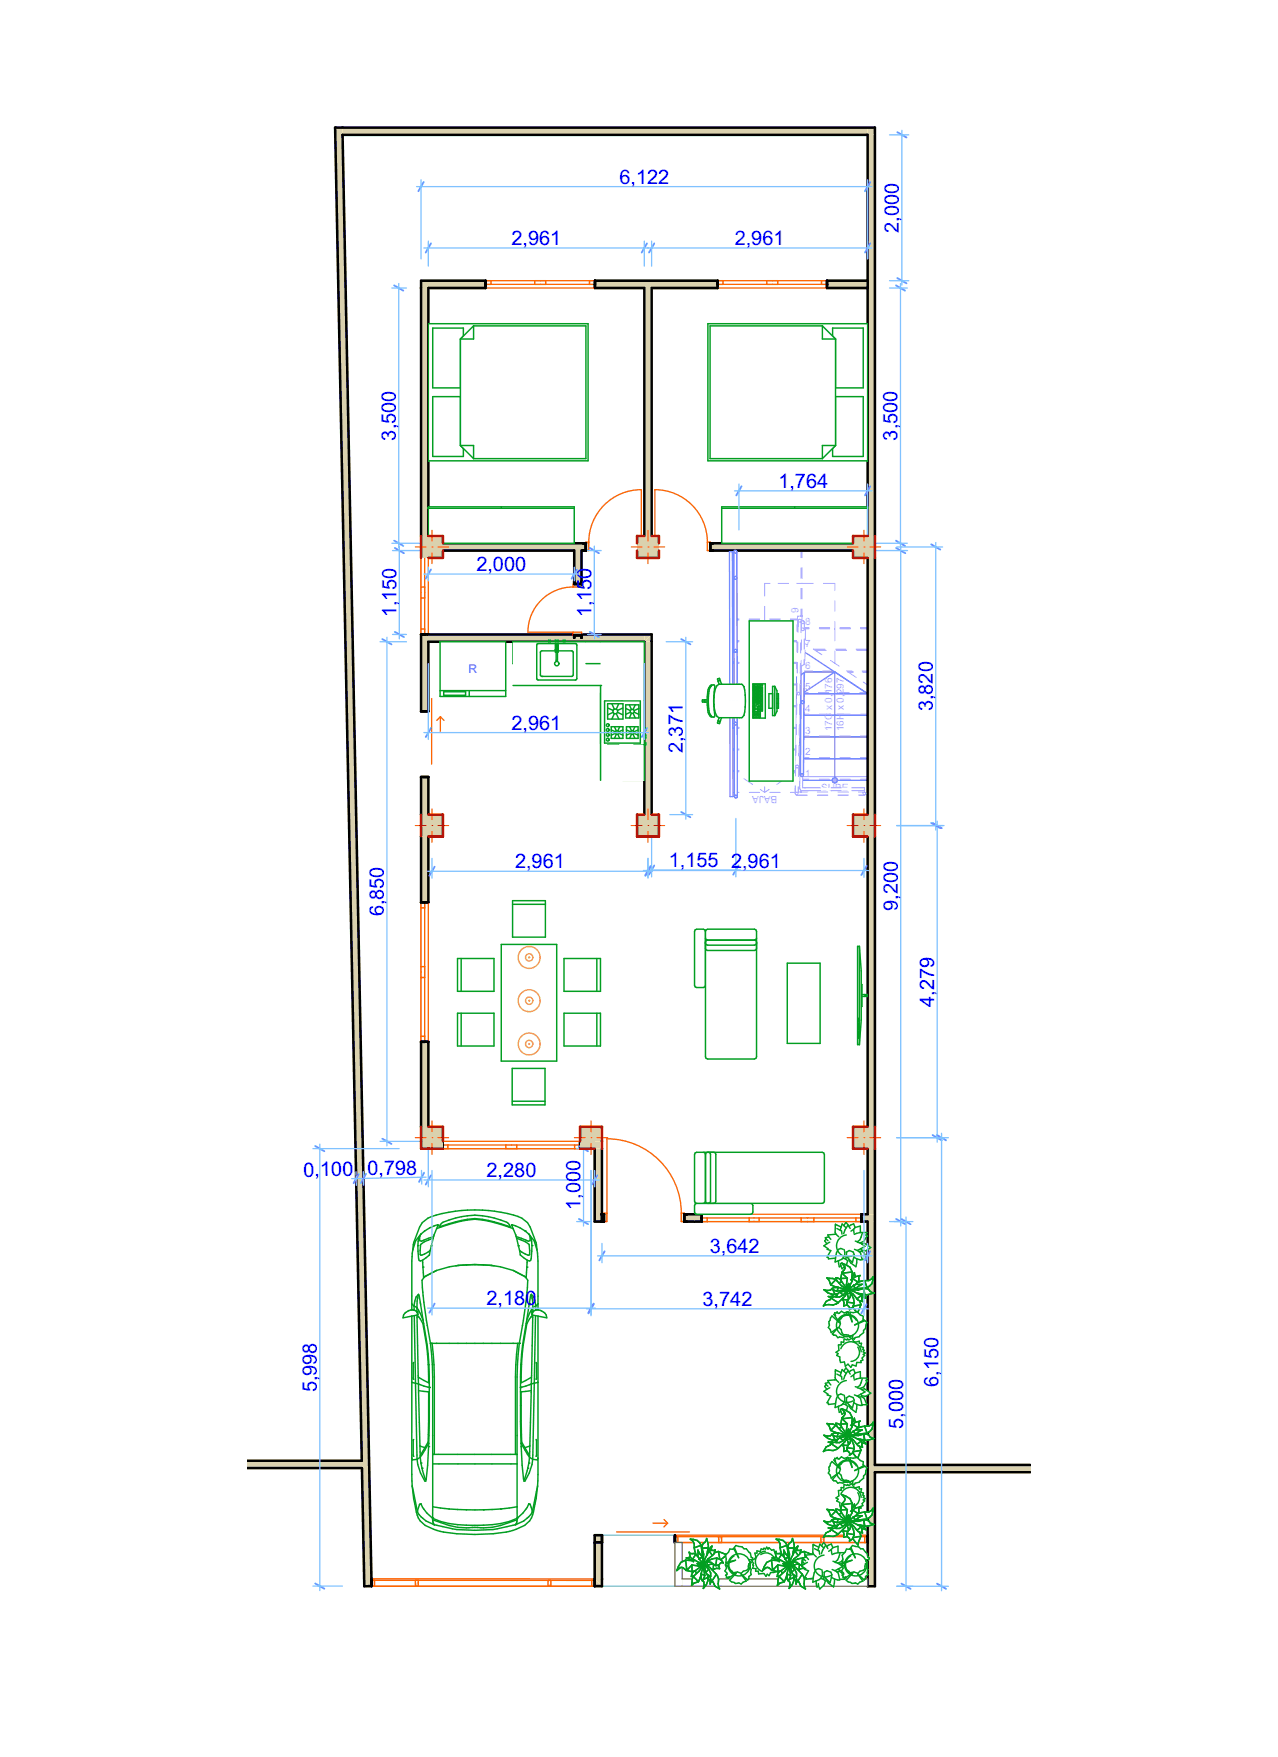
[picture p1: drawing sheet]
<svg xmlns="http://www.w3.org/2000/svg" width="240mm" height="330mm" viewBox="0 0 240 330" stroke-linecap="round" stroke-linejoin="round" font-family="sans-serif">
<defs><g id="words">
<g font-size="3.8" fill="#00f">
<text x="116.3" y="34.5">6,122</text>
<text x="96" y="46">2,961</text>
<text x="138" y="46">2,961</text>
<text x="168.8" y="43.7" transform="rotate(-90 168.8 43.7)">2,000</text>
<text x="74.3" y="82.8" transform="rotate(-90 74.3 82.8)">3,500</text>
<text x="168.6" y="82.8" transform="rotate(-90 168.6 82.8)">3,500</text>
<text x="146.2" y="91.6">1,764</text>
<text x="89.5" y="107.3">2,000</text>
<text x="74.4" y="116" transform="rotate(-90 74.4 116)">1,150</text>
<text x="111.1" y="116" transform="rotate(-90 111.1 116)">1,150</text>
<text x="96" y="137">2,961</text>
<text x="175.2" y="133.6" transform="rotate(-90 175.2 133.6)">3,820</text>
<text x="128.2" y="141.5" transform="rotate(-90 128.2 141.5)">2,371</text>
<text x="96.7" y="163.1">2,961</text>
<text x="125.6" y="162.9">1,155</text>
<text x="137.3" y="163">2,961</text>
<text x="72.1" y="172.1" transform="rotate(-90 72.1 172.1)">6,850</text>
<text x="168.6" y="171.1" transform="rotate(-90 168.6 171.1)">9,200</text>
<text x="175.5" y="189.1" transform="rotate(-90 175.5 189.1)">4,279</text>
<text x="57" y="221" transform="rotate(-1 57 221)">0,100</text>
<text x="69" y="220.8" transform="rotate(-1 69 220.8)">0,798</text>
<text x="91.4" y="221.1">2,280</text>
<text x="109" y="227.3" transform="rotate(-90 109 227.3)">1,000</text>
<text x="133.3" y="235.3">3,642</text>
<text x="91.4" y="245.2">2,180</text>
<text x="131.9" y="245.3">3,742</text>
<text x="59.5" y="261.5" transform="rotate(-90 59.5 261.5)">5,998</text>
<text x="176.3" y="260.5" transform="rotate(-90 176.3 260.5)">6,150</text>
<text x="169.6" y="268.4" transform="rotate(-90 169.6 268.4)">5,000</text>
</g>
<text font-size="2.3" fill="#55f" x="88" y="126.4">R</text>
<g font-size="1.9" fill="#aaf">
<text x="149.2" y="116.9" transform="rotate(180 149.2 116.9)">10</text>
<text x="150" y="115.1" transform="rotate(-90 150 115.1)">9</text>
<text x="151.2" y="117.4">8</text>
<text x="149.2" y="121" transform="rotate(180 149.2 121)">11</text>
<text x="149.2" y="125" transform="rotate(180 149.2 125)">12</text>
<text x="151.2" y="125.6">6</text>
<text x="151.2" y="121.5">7</text>
<text x="149.2" y="129.1" transform="rotate(180 149.2 129.1)">13</text>
<text x="151.2" y="129.7">5</text>
<text x="149.2" y="133.2" transform="rotate(180 149.2 133.2)">14</text>
<text x="149.2" y="137.2" transform="rotate(180 149.2 137.2)">15</text>
<text x="151.2" y="137.8">3</text>
<text x="151.2" y="133.7">4</text>
<text x="156.3" y="137.4" transform="rotate(-90 156.3 137.4)">17C</text>
<text x="156.3" y="133.4" transform="rotate(-90 156.3 133.4)">x 0,176</text>
<text x="158.5" y="137.4" transform="rotate(-90 158.5 137.4)">16H</text>
<text x="158.5" y="133.4" transform="rotate(-90 158.5 133.4)">x 0,297</text>
<text x="149.2" y="141.3" transform="rotate(180 149.2 141.3)">16</text>
<text x="151.2" y="141.9">2</text>
<text x="146" y="149.6" transform="rotate(180 146 149.6)">BAJA</text>
<text x="149.2" y="145.4" transform="rotate(180 149.2 145.4)">17</text>
<text x="151.2" y="145.9">1</text>
<text x="154.2" y="148.5">SUBE</text>
</g>
</g></defs>
<!-- layer: Estructura - Carga -->
<path d="M111.7 288.3h16.4v9.6h-16.4z" fill="none" stroke="#71cebe" stroke-width=".25"/>
<g fill="none" stroke="#aaf" stroke-width=".19">
<path d="M137.4 116.3h1.4M137.4 106.9v2M137.4 110.8v1.9M137.4 114.7v2.6M137.4 119.3v2.1M137.4 116.5h1.4M139.2 103.4h-1.8v1.6M140.7 116.3h1.9M140.7 116.5h1.9M141.1 103.4h2M143.6 113.9v4.1M143.6 119.9v1.9"/>
<path d="M144.6 116.3h1.9M144.6 116.5h1.9M144.6 109.6h-1v2.4M145 103.4h1.9M146.1 109.6h2M148.4 116.3h1.4M148.4 116.5h1.4M148.9 103.4h3M149.6 109.6h3.1M149.8 119.3v2.1M150.4 103.4v1.3M150.4 106.7v1.9"/>
<path d="M150.4 110.5v2M150.4 114.4v1.3M150.6 103.4v1.3M150.6 106.7v1.9M150.6 110.5v2M150.6 114.4v6.1l.8 .6M150.6 118.1h1.3M150.6 115.7h-.8v1.6M150.6 117.9h1.3M153.9 118.1h1.9M153.9 103.4h1.9M153.9 117.9h1.9"/>
<path d="M154.7 109.6h2.1v1.3M156.8 112.9v1.9M156.8 116.7v3.7M157.7 118.1h2M157.7 103.4h2M157.7 117.9h2M161.6 103.4h1.3v1M161.6 118.1h1.3M161.6 117.9h1.3M162.9 105.9v1.9M162.9 109.8v1.9M162.9 113.6v2"/>
<path d="M162.9 117.1v2M137.4 123.3v2.2M137.4 127.4v2.1M137.4 131.5v2.1M137.4 135.6v2.1M137.4 139.6v2.2M137.4 120.3h1.4M137.4 124.4h1.4M137.4 128.5h1.4M137.4 132.6h1.4M137.4 136.6h1.4M137.4 120.5h1.4"/>
<path d="M137.4 124.6h1.4M137.4 128.7h1.4M137.4 132.8h1.4M137.4 136.8h1.4M140.7 120.3h1.9M140.7 124.4h1.9M140.7 128.5h1.9M140.7 132.6h1.9M140.7 136.6h1.9M140.7 120.5h1.9M140.7 124.6h1.9M140.7 128.7h1.9"/>
<path d="M140.7 132.8h1.9M140.7 136.8h1.9M143.6 123.8v1.9M143.6 127.6v1.9M143.6 131.5v1.9M143.6 135.3v2M143.6 139.2v1.9M144.6 120.3h1.9M144.6 124.4h1.9M144.6 128.5h1.9M144.6 132.6h1.9M144.6 136.6h1.9"/>
<path d="M144.6 120.5h1.9M144.6 124.6h1.9M144.6 128.7h1.9M144.6 132.8h1.9M144.6 136.8h1.9M148.4 120.3h1.4M148.4 124.4h1.4M148.4 128.5h1.4M148.4 132.6h1.4M148.4 136.6h1.4M148.4 120.5h1.4M148.4 124.6h1.4"/>
<path d="M148.4 128.7h1.4M148.4 132.8h1.4M148.4 136.8h1.4M149.8 123.3v2.2M149.8 127.4v2.1M149.8 131.5v2.1M149.8 135.6v2.1M149.8 139.6v2.2M150.6 122.1v23.8h12.3v-15.6M150.6 138.2h1.3M150.6 134.1h1.3M150.6 130.1h1.2"/>
<path d="M150.6 126h2M152.7 121.9l1.6 1.1M152.8 121.9h2.2M153.1 122.1h2M153.7 130.1h1.9M153.9 138.2h1.9M153.9 134.1h1.9M154.5 126h2M156 124l1.6 1.1M156.8 122.3v2.3M156.9 121.9h1.9M157 122.1h2"/>
<path d="M157.6 130.1h1.9M157.7 138.2h2M157.7 134.1h2M158.9 126h1.1M159.2 126.2l1.6 1M159.3 126.2h1M160.8 121.9h2.1M160.9 122.1h2M161.4 130.1h1.2M161.6 138.2h1.3M161.6 134.1h1.3M161.9 126h1"/>
<path d="M161.9 126.2h1M162.9 121.1v2.1M162.9 125.1v3.5l-.8-.5M137.4 143.7v2.1M137.4 147.8v1h1.4M137.4 140.7h1.4M137.4 144.8h1.4M137.4 140.9h1.4M137.4 145h1.4M140.7 140.7h1.9M140.7 144.8h1.9M140.7 148.8h1.9"/>
<path d="M140.7 140.9h1.9M140.7 145h1.9M143.6 143.1v2.7M143.6 147.8v1M144.6 140.7h1.9M144.6 144.8h1.9M144.6 148.8h1.9M144.6 140.9h1.9M144.6 145h1.9M148.4 140.7h1.4M148.4 144.8h1.4M148.4 140.9h1.4"/>
<path d="M148.4 145h1.4M149.8 143.7v2.1M149.8 147.8v1h-1.4M150.6 146.4h1.3M150.6 142.3h1.3M153.9 146.4h1.9M153.9 142.3h1.9M157.7 146.4h2M157.7 142.3h2M161.6 146.4h1.3M161.6 142.3h1.3"/>
</g>
<path d="M150.6 122.1l12.3 8.2v16.3h-12.3zM150.6 138.4h12.3M150.6 134.4h12.3M150.6 130.3h12.3M150.6 126.2h6.2v20.4M150.6 142.5h12.3" fill="none" stroke="#8080ff" stroke-width=".25"/>
<circle cx="156.8" cy="146.6" r=".51" fill="#aaf"/>
<circle cx="156.8" cy="146.6" r=".51" fill="none" stroke="#8080ff" stroke-width=".25"/>
<path d="M150.6 130.3l6.2-4.1 6.1 4.1" fill="none" stroke="#8080ff" stroke-width=".25"/>
<path d="M137.4 144.8l.9 .5M139.7 146.3l1.6 1M142.8 148.3l.8 .5 .8-.5M147.5 146.3l-1.6 1M149.8 144.8l-.9 .5" fill="none" stroke="#aaf" stroke-width=".19"/>
<!-- layer: Estructura - Carga -->
<g fill="#dad1ae">
<path d="M62.9 24h1.4v1.3z"/>
<path d="M62.9 24l1.4 1.3h-1.3z"/>
<path d="M63 25.3h1.3l5.5 272.6h-1.4z" fill-rule="evenodd"/>
</g>
<path d="M64.3 24h-1.4l5 250.4M64.3 25.3l5.5 271.2M68 275.7l.4 22.2h1.4" fill="none" stroke="#000" stroke-width=".48"/>
<g fill="#dad1ae">
<path d="M164.3 24v1.3h-1.4z"/>
<path d="M162.9 24h1.4l-1.4 1.3z"/>
<path d="M64.3 24h98.6v1.3h-98.6z" fill-rule="evenodd"/>
</g>
<path d="M64.3 24h100v1.3M64.3 25.3h98.6" fill="none" stroke="#000" stroke-width=".48"/>
<g fill="#dad1ae">
<path d="M162.9 228.1l1.4 1.3h-1.4z"/>
<path d="M162.9 228.1h1.4v1.3z"/>
<path d="M162.9 215.7h1.4v12.4h-1.4z" fill-rule="evenodd"/>
<path d="M162.9 25.3h1.4v75.4h-1.4z" fill-rule="evenodd"/>
<path d="M162.9 104.8h1.4v48.2h-1.4z" fill-rule="evenodd"/>
<path d="M162.9 157.1h1.4v54.5h-1.4z" fill-rule="evenodd"/>
</g>
<path d="M162.9 25.3v75.4M164.3 25.3v75.4M162.9 104.8v48.2M164.3 104.8v48.2M162.9 157.1v54.5M164.3 157.1v54.5M162.9 215.7v12.4M164.3 215.7v13.7" fill="none" stroke="#000" stroke-width=".48"/>
<g fill="#dad1ae">
<path d="M130.4 228.1h1.4v1.3h-1.4z" fill-rule="evenodd"/>
<path d="M161.8 228.1h1.1v1.3h-1.1z" fill-rule="evenodd"/>
</g>
<path d="M131.8 228.1h30v1.3h-30z" fill-rule="evenodd" fill="#fff"/>
<path d="M130.4 228.1h1.4v1.3h-1.4M162.9 228.1h-1.1v1.3h1.1" fill="none" stroke="#000" stroke-width=".48"/>
<path d="M131.8 229.4h30M131.8 228.1h30" fill="none" stroke="#f60" stroke-width=".25"/>
<g fill="#fff">
<path d="M131.8 228.8h1v.6h-1z" fill-rule="evenodd"/>
<path d="M140.7 228.8h.9v.6h-.9z" fill-rule="evenodd"/>
<path d="M132.8 228.8h7.9v.6h-7.9z" fill-rule="evenodd"/>
<path d="M141.6 228.8h1v.6h-1z" fill-rule="evenodd"/>
<path d="M150.5 228.8h1.1v.6h-1.1z" fill-rule="evenodd"/>
<path d="M142.6 228.8h7.9v.6h-7.9z" fill-rule="evenodd"/>
<path d="M151.6 228.8h1.2v.6h-1.2z" fill-rule="evenodd"/>
<path d="M160.7 228.8h1.1v.6h-1.1z" fill-rule="evenodd"/>
<path d="M152.8 228.8h7.9v.6h-7.9z" fill-rule="evenodd"/>
</g>
<path d="M131.8 228.8h1v.6h-1M140.7 228.8h1.9v.6h-1.9zM150.5 228.8h2.3v.6h-2.3zM161.8 228.8h-1.1v.6h1.1" fill="none" stroke="#f60" stroke-width=".27"/>
<path d="M132.8 228.8h7.9M132.8 229.4h7.9M142.6 228.8h7.9M142.6 229.4h7.9M152.8 228.8h7.9M152.8 229.4h7.9" fill="none" stroke="#f60" stroke-width=".25"/>
<path d="M131.8 228.1v1.3M161.8 228.1v1.3" fill="none" stroke="#000" stroke-width=".48"/>
<g fill="#dad1ae">
<path d="M79.1 52.7l1.3 1.4h-1.3z"/>
<path d="M79.1 52.7h1.3v1.4z"/>
<path d="M80.4 52.7h10.8v1.4h-10.8z" fill-rule="evenodd"/>
<path d="M111.7 52.7h23.1v1.4h-23.1z" fill-rule="evenodd"/>
<path d="M155.3 52.7h7.6v1.4h-7.6z" fill-rule="evenodd"/>
</g>
<g fill="#fff">
<path d="M91.2 52.7h20.5v1.4h-20.5z" fill-rule="evenodd"/>
<path d="M134.8 52.7h20.5v1.4h-20.5z" fill-rule="evenodd"/>
</g>
<path d="M79.1 54.1v-1.4h12.1v1.4h-10.8M121 54.1h-9.3v-1.4h23.1v1.4h-12.4M155.3 52.7h7.6v1.4h-7.6z" fill="none" stroke="#000" stroke-width=".48"/>
<path d="M91.2 52.7h20.5M91.2 54.1h20.5" fill="none" stroke="#f60" stroke-width=".25"/>
<g fill="#fff">
<path d="M110.7 52.7h1v.7h-1z" fill-rule="evenodd"/>
<path d="M101.5 52.7h1v.7h-1z" fill-rule="evenodd"/>
<path d="M102.5 52.7h8.2v.7h-8.2z" fill-rule="evenodd"/>
<path d="M100.4 52.7h1.1v.7h-1.1z" fill-rule="evenodd"/>
<path d="M91.2 52.7h1v.7h-1z" fill-rule="evenodd"/>
<path d="M92.2 52.7h8.2v.7h-8.2z" fill-rule="evenodd"/>
</g>
<path d="M91.2 52.7h1v.7h-1M100.4 52.7h2.1v.7h-2.1zM111.7 52.7h-1v.7h1" fill="none" stroke="#f60" stroke-width=".27"/>
<path d="M92.2 53.4h8.2M92.2 52.7h8.2M102.5 53.4h8.2M102.5 52.7h8.2M134.8 52.7h20.5M134.8 54.1h20.5" fill="none" stroke="#f60" stroke-width=".25"/>
<path d="M91.2 52.7v1.4M111.7 52.7v1.4" fill="none" stroke="#000" stroke-width=".48"/>
<g fill="#fff">
<path d="M154.3 52.7h1v.7h-1z" fill-rule="evenodd"/>
<path d="M145 52.7h1.1v.7h-1.1z" fill-rule="evenodd"/>
<path d="M146.1 52.7h8.2v.7h-8.2z" fill-rule="evenodd"/>
<path d="M144 52.7h1v.7h-1z" fill-rule="evenodd"/>
<path d="M134.8 52.7h1v.7h-1z" fill-rule="evenodd"/>
<path d="M135.8 52.7h8.2v.7h-8.2z" fill-rule="evenodd"/>
</g>
<path d="M134.8 52.7h1v.7h-1M144 52.7h2.1v.7h-2.1zM155.3 52.7h-1v.7h1" fill="none" stroke="#f60" stroke-width=".27"/>
<path d="M135.8 53.4h8.2M135.8 52.7h8.2M146.1 53.4h8.2M146.1 52.7h8.2" fill="none" stroke="#f60" stroke-width=".25"/>
<path d="M134.8 52.7v1.4M155.3 52.7v1.4" fill="none" stroke="#000" stroke-width=".48"/>
<g fill="#dad1ae">
<path d="M79.1 54.1h1.3v46.6h-1.3z" fill-rule="evenodd"/>
<path d="M79.1 195.7h1.3v15.9h-1.3z" fill-rule="evenodd"/>
<path d="M79.1 157.1h1.3v12.4h-1.3z" fill-rule="evenodd"/>
<path d="M79.1 145.9h1.3v7.1h-1.3z" fill-rule="evenodd"/>
<path d="M79.1 119.2h1.3v14.4h-1.3z" fill-rule="evenodd"/>
</g>
<g fill="#fff">
<path d="M79.1 169.5h1.3v26.2h-1.3z" fill-rule="evenodd"/>
<path d="M79.1 103.4h1.3v15.8h-1.3z" fill-rule="evenodd"/>
</g>
<path d="M79.1 54.1v46.6M80.4 54.1v46.6M79.1 103.4h1.3M80.4 119.2h-1.3v14.4h1.3v-13.1M79.1 157.1v12.4h1.3v-12.4M79.1 153v-7.1h1.3v7.1M79.1 211.6v-15.9h1.3v15.9" fill="none" stroke="#000" stroke-width=".48"/>
<path d="M79.1 169.5v26.2M80.4 169.5v26.2" fill="none" stroke="#f60" stroke-width=".25"/>
<g fill="#fff">
<path d="M79.1 169.5h.7v1h-.7z" fill-rule="evenodd"/>
<path d="M79.1 181.5h.7v1.1h-.7z" fill-rule="evenodd"/>
<path d="M79.1 170.5h.7v11h-.7z" fill-rule="evenodd"/>
<path d="M79.1 182.6h.7v1h-.7z" fill-rule="evenodd"/>
<path d="M79.1 194.6h.7v1.1h-.7z" fill-rule="evenodd"/>
<path d="M79.1 183.6h.7v11h-.7z" fill-rule="evenodd"/>
</g>
<path d="M79.1 169.5v1h.7v-1M79.1 181.5h.7v2.1h-.7zM79.1 195.7v-1.1h.7v1.1" fill="none" stroke="#f60" stroke-width=".27"/>
<path d="M79.1 103.4v15.8M80.4 103.4v15.8M79.1 170.5v11M79.8 170.5v11M79.1 183.6v11M79.8 183.6v11" fill="none" stroke="#f60" stroke-width=".25"/>
<path d="M79.1 169.5h1.3M79.1 195.7h1.3" fill="none" stroke="#000" stroke-width=".48"/>
<g fill="#fff">
<path d="M79.1 118.1h.7v1.1h-.7z" fill-rule="evenodd"/>
<path d="M79.1 111.3h.7v1h-.7z" fill-rule="evenodd"/>
<path d="M79.1 112.3h.7v5.8h-.7z" fill-rule="evenodd"/>
<path d="M79.1 110.3h.7v1h-.7z" fill-rule="evenodd"/>
<path d="M79.1 103.4h.7v1h-.7z" fill-rule="evenodd"/>
<path d="M79.1 104.4h.7v5.9h-.7z" fill-rule="evenodd"/>
</g>
<path d="M79.1 103.4v1h.7v-1M79.1 110.3h.7v2h-.7zM79.1 119.2v-1.1h.7v1.1" fill="none" stroke="#f60" stroke-width=".27"/>
<path d="M79.1 104.4v5.9M79.1 112.3v5.8M79.8 104.4v5.9M79.8 112.3v5.8M81.1 131.2v12.3M82.7 134.6v2.8M82.7 134.6l.7 .7M82.7 134.6l-.7 .7" fill="none" stroke="#f60" stroke-width=".25"/>
<path d="M79.1 119.2h1.3M79.1 103.4h1.3M79.1 133.6h1.3M79.1 145.9h1.3" fill="none" stroke="#000" stroke-width=".48"/>
<path d="M121 54.1h1.4v46.6h-1.4z" fill-rule="evenodd" fill="#dad1ae"/>
<path d="M121 54.1v46.6M122.4 54.1v46.6" fill="none" stroke="#000" stroke-width=".48"/>
<g fill="#dad1ae">
<path d="M83.2 102h26.8v1.4h-26.8z" fill-rule="evenodd"/>
<path d="M133.4 102h26.8v1.4h-26.8z" fill-rule="evenodd"/>
</g>
<path d="M83.2 102h26.8v1.4h-.8M83.2 103.4h24.6M121.5 102h-.5v1.4h.5M121.9 102h.5v1.4h-.5M160.2 102h-26.8v1.4h26.8" fill="none" stroke="#000" stroke-width=".48"/>
<path d="M120.4 92a9.9 9.9 0 0 0-9.8 9.8" fill="none" stroke="#f60" stroke-width=".25"/>
<g fill="#fff">
<path d="M110 101.8h.6v1.6h-.6z" fill-rule="evenodd"/>
<path d="M120.4 101.8h.6v1.6h-.6z" fill-rule="evenodd"/>
</g>
<path d="M110 101.8h.6v1.6h-.6zM120.4 101.8h.6v1.6h-.6z" fill="none" stroke="#f60" stroke-width=".27"/>
<path d="M120.4 92v9.8M123 92a9.9 9.9 0 0 1 9.8 9.8" fill="none" stroke="#f60" stroke-width=".25"/>
<path d="M109.5 102h.5v1.4h-.5M121.5 102h-.5v1.4h.5" fill="none" stroke="#000" stroke-width=".48"/>
<g fill="#fff">
<path d="M132.8 101.8h.6v1.6h-.6z" fill-rule="evenodd"/>
<path d="M122.4 101.8h.6v1.6h-.6z" fill-rule="evenodd"/>
</g>
<path d="M122.4 101.8h.6v1.6h-.6zM132.8 101.8h.6v1.6h-.6z" fill="none" stroke="#f60" stroke-width=".27"/>
<path d="M123 92v9.8" fill="none" stroke="#f60" stroke-width=".25"/>
<path d="M121.9 102h.5v1.4h-.5M133.9 102h-.5v1.4h.5" fill="none" stroke="#000" stroke-width=".48"/>
<g fill="#dad1ae">
<path d="M121 120.5l1.4-1.3v1.3z"/>
<path d="M121 119.2h1.4l-1.4 1.3z"/>
<path d="M80.4 119.2h40.6v1.3h-40.6z" fill-rule="evenodd"/>
</g>
<path d="M80.4 119.2h27.4M109.2 119.2h13.2v1.3M80.4 120.5h40.6" fill="none" stroke="#000" stroke-width=".48"/>
<path d="M107.8 103.4h1.4v6.3h-1.4z" fill-rule="evenodd" fill="#dad1ae"/>
<path d="M107.8 103.4v6.3h1.4v-6.3M107.8 119.8v-.5h1.4v.5" fill="none" stroke="#000" stroke-width=".48"/>
<path d="M107.6 110.2a8.5 8.5 0 0 0-8.5 8.5" fill="none" stroke="#f60" stroke-width=".25"/>
<g fill="#fff">
<path d="M107.6 109.7h1.6v.5h-1.6z" fill-rule="evenodd"/>
<path d="M107.6 118.7h1.6v.6h-1.6z" fill-rule="evenodd"/>
</g>
<path d="M107.6 109.7h1.6v.5h-1.6zM107.6 118.7h1.6v.6h-1.6z" fill="none" stroke="#f60" stroke-width=".27"/>
<path d="M99.1 118.7h8.5" fill="none" stroke="#f60" stroke-width=".25"/>
<path d="M107.8 109.2v.5h1.4v-.5M107.8 119.8v-.5h1.4v.5" fill="none" stroke="#000" stroke-width=".48"/>
<path d="M121 120.5h1.4v32.5h-1.4z" fill-rule="evenodd" fill="#dad1ae"/>
<path d="M121 120.5v32.5M122.4 120.5v32.5" fill="none" stroke="#000" stroke-width=".48"/>
<path d="M83.1 214.4h25.8v1.3h-25.8z" fill-rule="evenodd" fill="#fff"/>
<path d="M83.1 214.4v1.3M108.9 214.4v1.3" fill="none" stroke="#000" stroke-width=".48"/>
<path d="M83.1 215.7h25.8M83.1 214.4h25.8" fill="none" stroke="#f60" stroke-width=".25"/>
<g fill="#fff">
<path d="M83.1 215.1h1v.6h-1z" fill-rule="evenodd"/>
<path d="M95 215.1h1v.6h-1z" fill-rule="evenodd"/>
<path d="M84.1 215.1h10.9v.6h-10.9z" fill-rule="evenodd"/>
<path d="M96 215.1h1v.6h-1z" fill-rule="evenodd"/>
<path d="M107.9 215.1h1v.6h-1z" fill-rule="evenodd"/>
<path d="M97 215.1h10.9v.6h-10.9z" fill-rule="evenodd"/>
</g>
<path d="M83.1 215.1h1v.6h-1M95 215.1h2v.6h-2zM108.9 215.1h-1v.6h1" fill="none" stroke="#f60" stroke-width=".27"/>
<path d="M84.1 215.1h10.9M84.1 215.7h10.9M97 215.1h10.9M97 215.7h10.9" fill="none" stroke="#f60" stroke-width=".25"/>
<path d="M83.1 214.4v1.3M108.9 214.4v1.3" fill="none" stroke="#000" stroke-width=".48"/>
<path d="M111.7 215.7h1.3v13.7h-1.3z" fill-rule="evenodd" fill="#dad1ae"/>
<path d="M111.7 215.7v13.7h1.3v-13.7" fill="none" stroke="#000" stroke-width=".48"/>
<g fill="#dad1ae">
<path d="M113 228.1h.4v1.3h-.4z" fill-rule="evenodd"/>
<path d="M128.5 228.1h1.9v1.3h-1.9z" fill-rule="evenodd"/>
</g>
<path d="M112.9 228.1h.5v1.3h-.5M113 228.1v1.3M130.4 228.1h-1.9v1.3h1.9" fill="none" stroke="#000" stroke-width=".48"/>
<path d="M114 213.9a14 14 0 0 1 13.9 14" fill="none" stroke="#f60" stroke-width=".25"/>
<g fill="#fff">
<path d="M127.9 227.9h.6v1.5h-.6z" fill-rule="evenodd"/>
<path d="M113.4 227.9h.6v1.5h-.6z" fill-rule="evenodd"/>
</g>
<path d="M113.4 227.9h.6v1.5h-.6zM127.9 227.9h.6v1.5h-.6z" fill="none" stroke="#f60" stroke-width=".27"/>
<path d="M114 213.9v14" fill="none" stroke="#f60" stroke-width=".25"/>
<path d="M112.9 228.1h.5v1.3h-.5M129 228.1h-.5v1.3h.5" fill="none" stroke="#000" stroke-width=".48"/>
<path d="M162.9 229.4h1.4v68.5h-1.4z" fill-rule="evenodd" fill="#dad1ae"/>
<path d="M162.9 229.4v68.5h1.4v-21.4M164.3 229.4v45.7" fill="none" stroke="#000" stroke-width=".48"/>
<g fill="#dad1ae">
<path d="M111.7 296.5h1.3v1.4z"/>
<path d="M69.8 296.5v1.4z"/>
<path d="M111.7 296.5l1.3 1.4h-1.3z"/>
</g>
<path d="M69.8 296.5h41.9v1.4h-41.9z" fill-rule="evenodd" fill="#fff"/>
<path d="M69.8 296.5h.1M69.8 296.5v1.4M111.7 296.5v1.4h1.3v-1.4" fill="none" stroke="#000" stroke-width=".48"/>
<path d="M69.8 297.9h41.9M69.8 296.5h41.9" fill="none" stroke="#f60" stroke-width=".25"/>
<g fill="#fff">
<path d="M69.8 296.8h41.9v1.1h-41.9z" fill-rule="evenodd"/>
<path d="M78 296.8h.5v1.1h-.5z" fill-rule="evenodd"/>
</g>
<path d="M78.5 297.2l-.5 .6" fill="none" stroke="#fc9" stroke-width=".19"/>
<path d="M102.9 296.8h.6v1.1h-.6z" fill-rule="evenodd" fill="#fff"/>
<path d="M103.2 296.8l-.3 .3M103.5 297.5l-.5 .4" fill="none" stroke="#fc9" stroke-width=".19"/>
<g fill="#fff">
<path d="M111.1 296.8h.6v1.1h-.6z" fill-rule="evenodd"/>
<path d="M69.8 296.8h.5v1.1h-.5z" fill-rule="evenodd"/>
</g>
<path d="M70.2 296.8l-.4 .5M70.3 297.7l-.2 .2" fill="none" stroke="#fc9" stroke-width=".19"/>
<path d="M69.8 296.8h41.9v1.1h-41.9zM70.3 296.8v1.1M78 296.8v1.1M78.5 296.8v1.1M102.9 296.8v1.1h.6v-1.1M111.1 296.8v1.1h.6" fill="none" stroke="#f60" stroke-width=".27"/>
<path d="M69.8 296.5v1.4M111.7 296.5v1.4" fill="none" stroke="#000" stroke-width=".48"/>
<path d="M111.7 288.3h1.3v1.4h-1.3z" fill-rule="evenodd" fill="#dad1ae"/>
<path d="M126.7 288.3h36.2v1.4h-36.2z" fill-rule="evenodd" fill="#fff"/>
<path d="M111.7 288.3h1.3v1.4h-1.3zM162.9 288.3v1.4" fill="none" stroke="#000" stroke-width=".48"/>
<path d="M126.7 289.7h36.2M126.7 288.3h36.2" fill="none" stroke="#f60" stroke-width=".25"/>
<g fill="#fff">
<path d="M126.7 288.6h36.2v1.1h-36.2z" fill-rule="evenodd"/>
<path d="M135 288.6h.5v1.1h-.5z" fill-rule="evenodd"/>
</g>
<path d="M135.5 289.6l-.1 .1M135.5 288.7l-.5 .5" fill="none" stroke="#fc9" stroke-width=".19"/>
<path d="M154.2 288.6h.5v1.1h-.5z" fill-rule="evenodd" fill="#fff"/>
<path d="M154.7 288.8l-.5 .6" fill="none" stroke="#fc9" stroke-width=".19"/>
<g fill="#fff">
<path d="M162.4 288.6h.5v1.1h-.5z" fill-rule="evenodd"/>
<path d="M126.7 288.6h.6v1.1h-.6z" fill-rule="evenodd"/>
</g>
<path d="M126.9 288.6l-.2 .1M127.3 289.1l-.6 .6" fill="none" stroke="#fc9" stroke-width=".19"/>
<path d="M126.7 288.6h36.2v1.1h-36.2zM127.3 288.6v1.1M135 288.6v1.1M135.5 288.6v1.1M154.2 288.6v1.1M154.7 288.6v1.1M162.4 288.6v1.1" fill="none" stroke="#f60" stroke-width=".27"/>
<path d="M113 288.3v1.4M126.7 288.3v1.4M162.9 288.3v1.4" fill="none" stroke="#000" stroke-width=".48"/>
<path d="M115.8 287.7h13.7M122.6 286.1h2.8M124.7 285.4l.7 .7M125.4 286.1l-.7 .7" fill="none" stroke="#f60" stroke-width=".25"/>
<path d="M111.7 289.7h1.3v6.8h-1.3z" fill-rule="evenodd" fill="#dad1ae"/>
<path d="M111.7 296.5v-6.8h1.3v6.8" fill="none" stroke="#000" stroke-width=".48"/>
<g fill="#fff">
<path d="M126.7 297.9l1.4-1.3v1.3z"/>
<path d="M126.7 289.7h1.4v6.9l-1.4-.1z" fill-rule="evenodd"/>
<path d="M126.7 296.5l1.4 .1-1.4 1.3z" fill-rule="evenodd"/>
</g>
<path d="M128.1 296.6v-6.9h-1.4v8.2h1.4" fill="none" stroke="#6a6a6a" stroke-width=".25"/>
<path d="M128.1 296.6h34.8v1.3h-34.8z" fill-rule="evenodd" fill="#fff"/>
<path d="M128.1 296.6h34.8v1.3h-34.8" fill="none" stroke="#6a6a6a" stroke-width=".25"/>
<path d="M46.4 274.4h21.5l.1 1.3h-21.6z" fill-rule="evenodd" fill="#dad1ae"/>
<path d="M46.4 274.4h21.5M46.4 275.7h21.6" fill="none" stroke="#000" stroke-width=".48"/>
<path d="M164.3 275.1h29.2v1.4h-29.2z" fill-rule="evenodd" fill="#dad1ae"/>
<path d="M164.3 276.5h29.2M164.3 275.1h29.2" fill="none" stroke="#000" stroke-width=".48"/>
<path d="M149.7 117.4h.5v7.9l-.6 .3z" fill-rule="evenodd" fill="#fff"/>
<path d="M150.2 118.4v-1h-.5v1.2M149.7 120.5l-.1 2M150.2 124.2v1.1l-.6 .3v-1.2M150.2 120.4v1.9" fill="none" stroke="#aaf" stroke-width=".19"/>
<path d="M149.6 127.2l.6-.3-.1 18.7h-.6z" fill-rule="evenodd" fill="#fff"/>
<path d="M149.6 127.2l.6-.3-.1 18.7h-.6z" fill="none" stroke="#8080ff" stroke-width=".25"/>
<path d="M150.7 117.9h.6l-.6 30 .1 .1v.5a.64 .64 0 0 1-.6-.9z" fill-rule="evenodd" fill="#fff"/>
<g fill="none" stroke="#aaf" stroke-width=".19">
<path d="M150.4 137.6l-.1 1.9M150.4 133.7v1.9M150.5 129.9v1.9M150.6 126l-.1 1.9M150.6 122.1v2M150.7 120.2v-2.3h.6l-.1 2.3M150.9 137.6v1.9M151 133.7l-.1 2M151 129.9v1.9M151.1 126v1.9M151.2 122.1l-.1 2M150.2 147.9l.1 .5 .5 .1"/>
<path d="M150.2 147.9h.1M150.2 145.3v2.6M150.3 141.4v2M150.8 145.3l-.1 2.6 .1 .1M150.8 141.5v1.9"/>
</g>
<path d="M150.8 148h11.5v.5h-11.5z" fill-rule="evenodd" fill="#fff"/>
<path d="M150.8 148.5h3.3M150.8 148h3.3M156.1 148.5h1.9M156.1 148h1.9M159.9 148h2.4v.5h-2.4" fill="none" stroke="#aaf" stroke-width=".19"/>
<g fill="#fff">
<path d="M150.5 117.1l.5-.4v8.1l-.6 .3z" fill-rule="evenodd"/>
<path d="M150.4 126.7l.6-.3-.1 19.2h-.6z" fill-rule="evenodd"/>
</g>
<path d="M150.4 126.7l.6-.3-.1 19.2h-.6z" fill="none" stroke="#8080ff" stroke-width=".25"/>
<path d="M150.5 117.1v1.1M150.9 116.7l.1 .3v1.1M150.5 120.2v1.9M151 123.8v1l-.6 .3 .1-1.1M151 120v1.9" fill="none" stroke="#aaf" stroke-width=".19"/>
<path d="M150 116.4h.4l.5 .3-.4 .4-.6-.1z" fill-rule="evenodd" fill="#fff"/>
<path d="M150.3 117h.2M150.5 117h.1M150.5 117v.1M150.5 116.4h.1M150.5 116.4h-.5l-.1 .6M150.5 116.4l.4 .3" fill="none" stroke="#aaf" stroke-width=".19"/>
<path d="M149.9 117h.6l-.6 32.3a.56 .56 0 0 1-.6-.7z" fill-rule="evenodd" fill="#fff"/>
<g fill="none" stroke="#aaf" stroke-width=".19">
<path d="M149.9 117v1.7M150.5 117l-.1 1.8M149.5 139.9v2M149.6 136.1l-.1 1.9M149.6 132.2v1.9M149.7 128.3v2M149.8 124.5l-.1 1.9M149.8 120.6v1.9M150.1 136.2v1.9M150.2 132.3l-.1 1.9M150.2 128.4v2M150.3 124.6v1.9"/>
<path d="M150.4 120.7l-.1 1.9M149.4 147.6v1.4l.1 .2 .3 .1M149.4 143.8v1.9M149.8 149.3h.1M149.9 147.8v1M150 143.9l-.1 1.9M150 140v2"/>
</g>
<path d="M149.9 148.6v.2h12.4v.5h-12.4z" fill-rule="evenodd" fill="#fff"/>
<path d="M149.9 149.3h1.7M149.9 148.6v.2h1.7M153.5 149.3h1.9M153.5 148.8h1.9M157.4 149.3h1.9M157.4 148.8h1.9M161.2 148.8h1.1v.5h-1.1" fill="none" stroke="#aaf" stroke-width=".19"/>
<g fill="#fff">
<path d="M150.5 117.1l.5-.4v8.1l-.6 .3z" fill-rule="evenodd"/>
<path d="M150.4 126.7l.6-.3-.1 19.2h-.6z" fill-rule="evenodd"/>
</g>
<path d="M150.4 126.7l.6-.3-.1 19.2h-.6z" fill="none" stroke="#8080ff" stroke-width=".25"/>
<path d="M150.5 117.1v1.1M150.9 116.7l.1 .3v1.1M150.5 120.2v1.9M151 123.8v1l-.6 .3 .1-1.1M151 120v1.9" fill="none" stroke="#aaf" stroke-width=".19"/>
<path d="M150 116.4h.4l.5 .3-.4 .4-.6-.1z" fill-rule="evenodd" fill="#fff"/>
<path d="M150.3 117h.2M150.5 117h.1M150.5 117v.1M150.5 116.4h.1M150.5 116.4h-.5l-.1 .6M150.5 116.4l.4 .3" fill="none" stroke="#aaf" stroke-width=".19"/>
<path d="M149.9 117h.6l-.6 32.3a.56 .56 0 0 1-.6-.7z" fill-rule="evenodd" fill="#fff"/>
<g fill="none" stroke="#aaf" stroke-width=".19">
<path d="M149.9 117v1.7M150.5 117l-.1 1.8M149.5 139.9v2M149.6 136.1l-.1 1.9M149.6 132.2v1.9M149.7 128.3v2M149.8 124.5l-.1 1.9M149.8 120.6v1.9M150.1 136.2v1.9M150.2 132.3l-.1 1.9M150.2 128.4v2M150.3 124.6v1.9"/>
<path d="M150.4 120.7l-.1 1.9M149.4 147.6v1.4l.1 .2 .3 .1M149.4 143.8v1.9M149.8 149.3h.1M149.9 147.8v1M150 143.9l-.1 1.9M150 140v2"/>
</g>
<path d="M149.9 148.6v.2h12.4v.5h-12.4z" fill-rule="evenodd" fill="#fff"/>
<path d="M149.9 149.3h1.7M149.9 148.6v.2h1.7M153.5 149.3h1.9M153.5 148.8h1.9M157.4 149.3h1.9M157.4 148.8h1.9M161.2 148.8h1.1v.5h-1.1" fill="none" stroke="#aaf" stroke-width=".19"/>
<circle cx="150.6" cy="145.6" r=".27" fill="#fff"/>
<circle cx="150.6" cy="145.6" r=".27" fill="none" stroke="#8080ff" stroke-width=".25"/>
<circle cx="150.8" cy="116.9" r=".27" fill="#fff"/>
<circle cx="150.8" cy="116.9" r=".27" fill="none" stroke="#aaf" stroke-width=".19"/>
<circle cx="150.2" cy="116.6" r=".27" fill="#fff"/>
<circle cx="150.2" cy="116.6" r=".27" fill="none" stroke="#aaf" stroke-width=".19"/>
<circle cx="149.6" cy="149.1" r=".27" fill="#fff"/>
<circle cx="149.6" cy="149.1" r=".27" fill="none" stroke="#aaf" stroke-width=".19"/>
<circle cx="162.3" cy="149.1" r=".27" fill="#fff"/>
<circle cx="162.3" cy="149.1" r=".27" fill="none" stroke="#aaf" stroke-width=".19"/>
<circle cx="150.7" cy="131.9" r=".27" fill="#fff"/>
<circle cx="150.7" cy="131.9" r=".27" fill="none" stroke="#8080ff" stroke-width=".25"/>
<circle cx="150.8" cy="118.2" r=".27" fill="#fff"/>
<circle cx="150.8" cy="118.2" r=".27" fill="none" stroke="#aaf" stroke-width=".19"/>
<circle cx="149.9" cy="130.3" r=".27" fill="#fff"/>
<circle cx="149.9" cy="130.3" r=".27" fill="none" stroke="#aaf" stroke-width=".19"/>
<circle cx="149.7" cy="144" r=".27" fill="#fff"/>
<circle cx="149.7" cy="144" r=".27" fill="none" stroke="#aaf" stroke-width=".19"/>
<path d="M137 103.6h.5l.1 46h-.5z" fill-rule="evenodd" fill="#fff"/>
<path d="M137 103.6h.5l.1 46h-.5z" fill="none" stroke="#8080ff" stroke-width=".25"/>
<path d="M137.8 103.6h.6l.1 46h-.6z" fill-rule="evenodd" fill="#fff"/>
<path d="M137.8 103.6h.6l.1 46h-.6z" fill="none" stroke="#8080ff" stroke-width=".25"/>
<path d="M137.8 103.6h.6l.1 46h-.6z" fill-rule="evenodd" fill="#fff"/>
<path d="M137.8 103.6h.6l.1 46h-.6z" fill="none" stroke="#8080ff" stroke-width=".25"/>
<circle cx="138.2" cy="149.6" r=".27" fill="#fff"/>
<circle cx="138.2" cy="149.6" r=".27" fill="none" stroke="#8080ff" stroke-width=".25"/>
<circle cx="138.1" cy="103.6" r=".27" fill="#fff"/>
<circle cx="138.1" cy="103.6" r=".27" fill="none" stroke="#8080ff" stroke-width=".25"/>
<circle cx="138.2" cy="135.9" r=".27" fill="#fff"/>
<circle cx="138.2" cy="135.9" r=".27" fill="none" stroke="#8080ff" stroke-width=".25"/>
<circle cx="138.1" cy="122.2" r=".27" fill="#fff"/>
<circle cx="138.1" cy="122.2" r=".27" fill="none" stroke="#8080ff" stroke-width=".25"/>
<circle cx="138.1" cy="108.5" r=".27" fill="#fff"/>
<circle cx="138.1" cy="108.5" r=".27" fill="none" stroke="#8080ff" stroke-width=".25"/>
<!-- layer: Interior - Mobiliario  -->
<path d="M82.6 120.5h12.4v10.3h-12.4z" fill-rule="evenodd" fill="#fff"/>
<path d="M82.6 120.5h12.4v10.3h-12.4zM82.6 129.7h12.4M83.3 129.9h4.1v.7h-4.1zM88.1 129.7v1.1" fill="none" stroke="#029e21" stroke-width=".27"/>
<path d="M96.3 120.5h13.7v4.1h-13.7z" fill-rule="evenodd" fill="#fff"/>
<path d="M110 120.5h-13.7v4.1h13.7" fill="none" stroke="#029e21" stroke-width=".27"/>
<path d="M116.9 131.5h4.1v8.2h-4.1z" fill-rule="evenodd" fill="#fff"/>
<path d="M116.9 131.5v8.2M121 131.5v8.2" fill="none" stroke="#029e21" stroke-width=".27"/>
<path d="M116.9 139.7h4.1v6.9h-4.1z" fill-rule="evenodd" fill="#fff"/>
<path d="M116.9 139.7v6.9h4.1v-6.9" fill="none" stroke="#029e21" stroke-width=".27"/>
<g fill="#fff">
<path d="M96.3 120.5h16.5v8.3h-16.5z" fill-rule="evenodd"/>
<path d="M100.9 121h7.4v6.6h-7.4z" fill-rule="evenodd"/>
</g>
<path d="M100.9 121h7.4v6.6h-7.4z" fill="none" stroke="#029e21" stroke-width=".27"/>
<path d="M103 120.3h.4v.2h-.4z" fill-rule="evenodd" fill="#fff"/>
<path d="M103 120.3h.4v.2h-.4z" fill="none" stroke="#029e21" stroke-width=".27"/>
<path d="M105.7 120.3h.4v.2h-.4z" fill-rule="evenodd" fill="#fff"/>
<path d="M105.7 120.3h.4v.2h-.4z" fill="none" stroke="#029e21" stroke-width=".27"/>
<path d="M104.3 120.3h.6v.2h-.6z" fill-rule="evenodd" fill="#fff"/>
<g fill="none" stroke="#029e21" stroke-width=".27">
<path d="M96.3 120.5h16.5M96.3 128.8h16.5M101.6 122.3h5.9l.1 .2v4.4l-.2 .1h-5.8l-.1-.2v-4.3zM101.8 127h.1M104.3 120.5v-.2h.6v.2"/>
<circle cx="104.6" cy="124.6" r=".41"/>
</g>
<path d="M104.5 121.2l.2 .1v2.7l-.1 .1-.2-.1z" fill-rule="evenodd" fill="#fff"/>
<path d="M104.5 121.2l.2 .1v2.7l-.1 .1-.2-.1z" fill="none" stroke="#029e21" stroke-width=".27"/>
<path d="M104.3 121.1h.5v.9h-.1v-.7l-.1-.1-.2 .1v.7h-.1z" fill-rule="evenodd" fill="#fff"/>
<path d="M104.3 121.1h.5v.9h-.1v-.7l-.1-.1-.2 .1v.7h-.1z" fill="none" stroke="#029e21" stroke-width=".27"/>
<path d="M104.3 122h.1v.5h-.1z" fill-rule="evenodd" fill="#fff"/>
<path d="M104.3 122h.1v.5h-.1z" fill="none" stroke="#029e21" stroke-width=".27"/>
<path d="M104.7 122h.1v.5h-.1z" fill-rule="evenodd" fill="#fff"/>
<path d="M104.7 122h.1v.5h-.1z" fill="none" stroke="#029e21" stroke-width=".27"/>
<g fill="#fff">
<path d="M112.8 130.1h8.2v16.5h-8.2z" fill-rule="evenodd"/>
<path d="M121 136.8h.3v.4h-.3z" fill-rule="evenodd"/>
</g>
<path d="M121 136.8h.3v.4h-.3z" fill="none" stroke="#029e21" stroke-width=".27"/>
<path d="M121 139.5h.3v.4h-.3z" fill-rule="evenodd" fill="#fff"/>
<path d="M121 139.5h.3v.4h-.3z" fill="none" stroke="#029e21" stroke-width=".27"/>
<path d="M121 138.1h.3v.5h-.3z" fill-rule="evenodd" fill="#fff"/>
<path d="M112.8 130.1v16.5M121 130.1v16.5M121 138.1h.3v.5h-.3" fill="none" stroke="#029e21" stroke-width=".27"/>
<path d="M114.2 131.5h6.8v8.2h-6.8z" fill-rule="evenodd" fill="#fff"/>
<path d="M114.2 137.1v2.6h1.9M116.1 131.5h-1.9v2.7M116.2 131.5v2.7M116.2 137.1v2.6M119 131.5h2v2.7M121 137.1v2.6h-2" fill="none" stroke="#029e21" stroke-width=".27"/>
<g fill="#fff">
<path d="M112.8 131.5h8.2v8.2h-8.2z" fill-rule="evenodd"/>
<path d="M113.5 131.6h6.7v8h-6.7z" fill-rule="evenodd"/>
</g>
<g fill="none" stroke="#029e21" stroke-width=".27">
<path d="M112.8 131.5v8.2M113.5 131.6h6.7v8h-6.7zM114.1 132.2h2.9v2.9h-2.9zM114.1 133l1 .4M114.8 136.5h2.2v2.2h-2.2zM114.8 137.1l.8 .3M114.9 132.2l.5 1M115.1 133.8l-1 .5M115.1 133.8l.3 .2M115.1 133.4v.4M115.4 134l-.5 1.1M115.4 134h.3"/>
<path d="M115.4 133.2l-.3 .2M115.4 133.2h.3M115.4 136.5l.3 .8M115.6 137.7l-.8 .4M115.6 137.7l.1 .2M115.6 137.4v.3M115.7 134l.5 1.1M115.7 133.2l.3 .2M115.7 137.9h.3M115.7 137.3h.3M115.7 137.9l-.3 .8M115.7 137.3l-.1 .1"/>
<path d="M116 133.8l1 .5M116 133.4v.4M116 133.8l-.3 .2M116 137.9l.4 .8M116 137.3l.2 .1M116.2 132.2l-.5 1M116.2 137.7l.8 .4M116.2 137.4v.3M116.2 137.7l-.2 .2M116.4 136.5l-.4 .8M117 137.1l-.8 .3M117 133l-1 .4"/>
<path d="M117.5 132.4h2.5v2.4h-2.5zM117.5 133.1l.9 .4M117.6 136.5h2.2v2.2h-2.2zM117.6 137.1l.8 .3M118.2 132.4l.4 .8M118.2 136.5l.4 .8M118.4 133.8l-.9 .4M118.4 133.8l.2 .2M118.4 133.5v.3M118.4 137.7l-.8 .4M118.4 137.7l.2 .2M118.4 137.4v.3"/>
<path d="M118.6 134l-.4 .8M118.6 134h.3M118.6 133.2l-.2 .3M118.6 133.2h.3M118.6 137.9l-.4 .8M118.6 137.9h.3M118.6 137.3l-.2 .1M118.6 137.3h.3M118.9 137.9l.3 .8M118.9 137.3l.2 .1M118.9 134l.4 .8M118.9 133.2l.2 .3"/>
<path d="M119.1 137.7l.7 .4M119.1 137.4v.3M119.1 137.7l-.2 .2M119.1 133.8l.9 .4M119.1 133.5v.3M119.1 133.8l-.2 .2M119.2 136.5l-.3 .8M119.3 132.4l-.4 .8M119.8 137.1l-.7 .3M120 133.1l-.9 .4M121 131.5v8.2"/>
<circle cx="114.1" cy="138.9" r=".27"/>
<circle cx="114.1" cy="136.2" r=".27"/>
<circle cx="114.1" cy="137.1" r=".27"/>
<circle cx="114.1" cy="138" r=".27"/>
</g>
<path d="M110 120.5h11v11h-4.1v-6.9h-6.9z" fill-rule="evenodd" fill="#fff"/>
<path d="M110 120.5h11v11M110 124.6h6.9v6.9" fill="none" stroke="#029e21" stroke-width=".27"/>
<path d="M112.8 120.5h8.2v11h-8.2z" fill-rule="evenodd" fill="#fff"/>
<path d="M112.8 128.8h.1M112.8 120.5h8.2v11M112.8 128.8v2.7" fill="none" stroke="#029e21" stroke-width=".27"/>
<!-- layer: Interior - Mobiliario -->
<g fill="#fff">
<path d="M89.2 227.3a24.3 24.3 0 0 1 8.8 1.5l1.1 .8a10.1 10.1 0 0 1 1.7 5.2l.2 2.1v9.1l.7 .2a1.46 1.46 0 0 1 1 1.3l-1.7-.3v26.7a32.8 32.8 0 0 1-1.2 11.2 5.1 5.1 0 0 1-3.5 2.3 21.3 21.3 0 0 1-7.1 .8z" fill-rule="evenodd"/>
<path d="M79.3 229.6a8.2 8.2 0 0 1 5-1.9l2.3-.3 2.6-.1v60.9a21.3 21.3 0 0 1-7.1-.8 4.8 4.8 0 0 1-3.7-2.8 34.7 34.7 0 0 1-1.1-10.7v-26.7l-1.6 .3a1.79 1.79 0 0 1 1.6-1.5l.1-10.6a11.7 11.7 0 0 1 1.4-4.9z" fill-rule="evenodd"/>
</g>
<g fill="none" stroke="#029e21" stroke-width=".27">
<path d="M77.5 234.8a10.1 10.1 0 0 1 1.8-5.2 8.2 8.2 0 0 1 5-1.9 25.9 25.9 0 0 1 13.7 1.1l1.1 .8a10.1 10.1 0 0 1 1.7 5.2M77.5 234.8l-.2 2.1v9.1M78.5 233.9h.1M78.5 233.9l.1 2.5 .1 .4 .6-.1M78.9 232.1l-.3 .5-.1 1.3M78.9 232.1l-.1 .9 .4 .1 2.2-.8M79 231.8l-.1 .3M79 231.8l-.9 1.2-.6 1.8M79.1 231.8h.1M79.3 236.7l.1 1.3M79.4 238h.1M79.4 238l.2 2"/>
<path d="M79.7 231.2l-.7 .6M79.7 231.2h.1M79.8 239.7a16.8 16.8 0 0 1 9.4-2.2 20.9 20.9 0 0 1 7.2 1.1l2.1 1.1M79.8 239.7l-.5 .8v1.4l.8 6.1 .7 4.3M79.8 239.7h.1M80.6 235.7l-1.3 1M80.6 235.7h.1M80.8 234.9l-.2 .8M81 234h.1M81 234l-.2 .9M81.3 232.6l-1.7 .7-.6 .4-.1 1.9 .3 .1 1.6-.8M81.3 232.6l-.3 1.4"/>
<path d="M81.4 232.3l-.1 .3M81.5 232l-.1 .3M81.5 232h.1M82 230.8l2.3-.8a13.2 13.2 0 0 1 8.5-.4l3.6 1.2M82 230.8l-.5 1.2M82.2 230.2l-.2 .6M82.2 230.2h.1M82.3 230.1h.1M82.3 230.1a5.3 5.3 0 0 0-2.6 1.1M82.3 230.1l-.1 .1M82.9 229.8a13.5 13.5 0 0 1 12.6 0l.3 .6-1.8-.6a13.2 13.2 0 0 0-8.5-.3l-3 .9zM96.1 230.1h.1"/>
<path d="M96.1 230.1v.1M96.1 230.1a5.3 5.3 0 0 1 2.5 1.1M96.1 230.2h.1M96.1 230.2l.3 .6M96.4 230.8l.5 1.2M96.9 232h.1M96.9 232v.3M96.9 232.3l.1 .3M97 232.6l1.7 .7 .7 .4 .1 1.9-.4 .1-1.5-.8M97 232.6l.4 1.4M97.4 234l.2 .9M97.4 234h.1"/>
<path d="M97.6 234.9l.1 .8M97.7 235.7h.1M97.7 235.7l1.3 1M98.5 239.7l.6 .8-.1 1.4-.7 6.1-.8 4.3M98.5 239.7h.1M98.6 231.2h.1M98.6 231.2l.7 .6M98.9 238h.1M98.9 238l-.1 2M99 236.7l-.1 1.3M99.3 231.8h.1M99.3 231.8l.2 .3"/>
<path d="M99.3 231.8l1 1.2 .5 1.8M99.5 232.1l.3 .5 .1 1.3M99.5 232.1v.9l-.3 .1-2.3-.8M99.9 233.9h.1M99.9 233.9l-.1 2.5-.2 .4-.6-.1M100.8 234.8l.2 2.1v9.1M76 246.7a1.52 1.52 0 0 1 2.3-.2l.1 .5-2.7 .5 .1-.5zM77.3 247.2l.1 31.9M77.3 244.9l.4 .4M77.3 259.6l1.3 .3M77.7 255.9l-.1 2.9 .1 .2M77.7 245.3l.1 .8"/>
<path d="M77.7 245.3l.6 .3M77.8 247.1l.5 27M78.3 246.4h.2l-.1 .5M78.3 245.6l.6 1.1 .5 1.3M78.3 245.6v.8M78.3 247l.3 12.9M78.3 247.1a2.73 2.73 0 0 1 1.1 1.5l.9 5.7M78.4 243.8v.1M78.4 243.8l-.1 1.8M78.6 243.1l-.2 .7M78.6 243.1l.4 1.7M78.6 243.1l-.5 .5-.4 1.7"/>
<path d="M78.6 259.9l.3 13.8M78.6 259.9l2 .7M78.6 243.2h.1M79 244.8h.1M79 244.8l.4 3.2M79.4 248a53.8 53.8 0 0 1 1.2 8.3M80.3 254.3h.1M80.3 254.3l.1 2M80.4 256.3l.1 3.4-2-1M80.4 256.3h.1M80.6 256.3v4.3M80.6 256.3h.1"/>
<path d="M80.8 252.3h.1M80.8 252.3h16.7M80.8 252.3l.5 6.3v24.4M81.1 252.3l.5 6.3v14.6M97.2 252.3l-.4 6.3v14.6M97.5 252.3h.1M97.5 252.3l-.4 6.3v24.4M97.8 256.3h.1M97.8 256.3l-.1 10.7 .2 4.7M97.9 256.3h.1M97.9 256.3v3.4l1.9-1M98.1 254.3l-.2 2"/>
<path d="M98.1 254.3h.1M98.1 248.9h.1M98.9 248a53.8 53.8 0 0 0-1.1 8.3M99.4 244.8h.1M99.4 244.8l-.5 3.2M99.7 243.2h.1M99.8 259.9l-.4 13.8M99.8 259.9l-2.1 .7M99.8 243.1l.2 1.3 .1 1.2M99.8 243.1l-.4 1.7M99.8 243.1l.4 .5 .4 1.7M100.1 247.1a2.74 2.74 0 0 0-1.2 1.5l-.8 5.7"/>
<path d="M100.1 247l-.3 12.9M100.1 245.6l-.7 1.1-.5 1.3M100.1 245.6v.8M100.1 246.4h-.2v.5M100.2 246.2a1.67 1.67 0 0 1 2.5 1.3l-2.8-.5zM100.3 259.8l-.5 .1M100.3 259.8l-.3 14.3M100.6 247.1l-.3 12.7M100.6 245.3v.8M100.6 245.3l-.5 .3M100.7 255.9l.1 2.9-.2 .2M101 259.6l-.7 .2"/>
<path d="M101 244.9l-.4 .4M101 247.2l-.1 31.9M77.3 273.9l.1 .3 .9-.1M77.4 279.1l.5 3.4a5.3 5.3 0 0 0 1.9 4 13 13 0 0 0 6 1.6 32 32 0 0 0 10.5-.7 4.8 4.8 0 0 0 3.7-2.8l.7-3.1 .2-2.4M77.4 279.1l1 4.9M77.7 270.4l-.1 2.8 .1 .3M78.3 274.1l.2 1 .5 1.6 .8 1.5h.2v-.4M78.6 261.2l1.9 .2-.1 9.4-1.5 2.6M78.9 271.6l.9 .3M78.9 273.7l.1 1.1M78.9 273.7l-.6 .4M79 274.8h.1"/>
<path d="M79 274.8l.9 3.1 .1-.1M79.3 275.8h.1M80.5 271.7h.1M80.5 271.7l-.5 6.1M80.5 271.1l-1.6 2.6M80.5 271.1h.1M80.6 260.6l-.1 11.1M80.6 260.6h.1M81.3 273.2h15.8M81.3 274.9h15.8M97.7 260.6h.1M97.9 271.1h.1"/>
<path d="M97.9 271.1l1.5 2.6M97.9 271.7h.1M97.9 271.7l.4 6.1M99.1 275.8h.1M99.3 274.8l-.8 3.1-.2-.1M99.3 274.8h.1M99.4 273.7l-.1 1.1M99.4 273.7l.6 .4M99.5 271.6l-.9 .3M99.8 261.2l-1.9 .2 .1 9.4 1.5 2.6M100 274.1l-.1 1-.5 1.6-.8 1.5h-.2l-.1-.4M100.7 270.4l.1 2.8-.2 .3"/>
<path d="M100.9 279.1l-.9 4.9M101 273.9l-.1 .3-.9-.1M78.4 284l.7 .9M78.6 283.2l-.2 .8M78.8 282.6l-.2 .5M79 282.5h-.1M79.1 282.5l-.3 .1M79.1 282.5h.1M79.1 282.5l.3 .6 .7 1.1 1.1 1M79.1 284.9l.9 .8 1.6 .7M81.2 285.2a21.3 21.3 0 0 0 9.6 1.3 15.4 15.4 0 0 0 6.3-1.3M81.2 285.2l.1 .8 .2 .4"/>
<path d="M81.2 285.1h.1M81.2 285.1v.1M81.2 285.4a13.5 13.5 0 0 0 7.5 1.5M81.3 283l3 .4M81.3 283l-.1 2.1M81.6 286.4h.1M81.6 286.4a28.1 28.1 0 0 0 15.2 0M84.3 283.4l1.7 .1M84.3 283.4h.1M86 283.5h.1M86 283.5l1.6 .1M87.6 283.6h3.2"/>
<path d="M87.6 283.6h.1M88.7 286.9h.1M88.7 286.9h1M89.7 286.9h.1M90.8 283.6h.1M92.4 283.5l-1.6 .1M92.4 283.5h.1M94 283.4h.1M94 283.4l-1.6 .1M96.8 286.4h.1M96.9 286.4h-.1M97 286.3l-.1 .1"/>
<path d="M97.1 283l-3.1 .4M97.1 283v2.1M97.1 285.4a13.5 13.5 0 0 1-7.4 1.5M97.1 285.1h.1M97.1 285.1v.1M97.1 285.2l-.1 .8-.2 .4M99.3 284.9l-1 .8-1.4 .7M99.3 282.5l-.3 .6-.8 1.1-1.1 1M99.3 282.5l.3 .1 .4 1.4M99.3 282.5h.1M99.4 282.5h.1M99.5 282.5l.1 .1"/>
<path d="M100 284l-.7 .9"/>
</g>
<path d="M132.9 60.8h30v25.8h-30z" fill-rule="evenodd" fill="#fff"/>
<path d="M132.9 60.8h30v25.8h-30z" fill="none" stroke="#029e21" stroke-width=".27"/>
<path d="M156.9 74.5h5.2v11.2h-5.7v-1.5l.5-.5z" fill-rule="evenodd" fill="#fff"/>
<path d="M156.9 74.5h5.2v11.2h-5.7v-1.5l.5-.5z" fill="none" stroke="#029e21" stroke-width=".27"/>
<path d="M156.4 61.6h5.7v11.3h-5.2v-9.2l-.5-.6z" fill-rule="evenodd" fill="#fff"/>
<path d="M156.4 61.6h5.7v11.3h-5.2v-9.2l-.5-.6z" fill="none" stroke="#029e21" stroke-width=".27"/>
<path d="M133.3 61.2h21.1l2.5 2.5v20l-2.5 2.4h-21.1z" fill-rule="evenodd" fill="#fff"/>
<path d="M154.4 61.2h-21.1v24.9h21.1M154.4 61.2l2.5 2.5M154.4 61.2v2.5h2.5M156.9 63.7v20M156.9 83.7l-2.5 2.4M156.9 83.7h-2.5v2.4" fill="none" stroke="#029e21" stroke-width=".27"/>
<path d="M135.5 95.2h27.4v6.8h-27.4z" fill-rule="evenodd" fill="#fff"/>
<path d="M135.5 95.2h27.4v6.8h-27.4zM135.5 95.5h27.4M149.2 95.2v.3" fill="none" stroke="#029e21" stroke-width=".27"/>
<path d="M80.4 60.8h30v25.8h-30z" fill-rule="evenodd" fill="#fff"/>
<path d="M80.4 60.8h30v25.8h-30z" fill="none" stroke="#029e21" stroke-width=".27"/>
<path d="M81.3 74.5h5.2v9.2l.5 .5v1.5h-5.7z" fill-rule="evenodd" fill="#fff"/>
<path d="M81.3 74.5h5.2v9.2l.5 .5v1.5h-5.7z" fill="none" stroke="#029e21" stroke-width=".27"/>
<path d="M81.3 61.6h5.7v1.5l-.5 .6v9.2h-5.2z" fill-rule="evenodd" fill="#fff"/>
<path d="M81.3 61.6h5.7v1.5l-.5 .6v9.2h-5.2z" fill="none" stroke="#029e21" stroke-width=".27"/>
<path d="M88.9 61.2h21.1v24.9h-21.1l-2.4-2.4v-20z" fill-rule="evenodd" fill="#fff"/>
<path d="M86.5 63.7v20M88.9 61.2h21.1v24.9h-21.1M88.9 61.2l-2.4 2.5M88.9 61.2v2.5h-2.4M86.5 83.7l2.4 2.4M86.5 83.7h2.4v2.4" fill="none" stroke="#029e21" stroke-width=".27"/>
<path d="M80.4 95.2h27.4v6.8h-27.4z" fill-rule="evenodd" fill="#fff"/>
<path d="M80.4 95.2h27.4v6.8h-27.4zM80.4 95.5h27.4M94.1 95.2v.3" fill="none" stroke="#029e21" stroke-width=".27"/>
<g fill="#fff">
<path d="M131.9 131.7h8.1l-.1 2a1.23 1.23 0 0 1-.6 1.1h-3.8l-.4 1.1-.3-.1 .2-1-.4-.2-.3-.7-.2-1.6h-1v-.4h-1.2z" fill-rule="evenodd"/>
<path d="M134.8 127.5l.3-.1 .4 1.1h3.8a1.23 1.23 0 0 1 .6 1.1l.1 2.1h-8.1v-.2l1.2-.1v-.4h1l.2-1.6 .3-.6 .4-.3z" fill-rule="evenodd"/>
</g>
<g fill="none" stroke="#029e21" stroke-width=".27">
<path d="M132.5 131.5a.21 .21 0 0 0-.3 .2 .21 .21 0 0 0 .3 .2M132.5 131.9h.6M132.5 131.5h-.6v.4h.6M133.1 131.4l-.6 .1M134.1 131a6.3 6.3 0 0 0 .5 3.6l.4 .2M134.1 131h-1v1.3h1M134.9 135.3a.2 .2 0 0 0 .1 .2 .2 .2 0 0 0 .3-.1M134.9 135.3l-.2 .5 .4 .1 .2-.5M134.9 128.1l.1 .4M135 134.8h.1M135 134.8l-.1 .5M135 128.5l-.4 .3-.3 .6-.2 1.6"/>
<path d="M135 128.5h.1M135 128.5h4.3a1.23 1.23 0 0 1 .6 1.1l.1 .9M135.3 127.9a.2 .2 0 0 0-.3-.1 .2 .2 0 0 0-.1 .3M135.3 127.9l.2 .6M135.3 127.9l-.2-.5-.4 .2 .2 .5M135.5 134.8l-.2 .6M140 132.8l-.1 .9a1.23 1.23 0 0 1-.6 1.1h-4.3M140 130.5v.1M140 130.6v2.2M140 132.8h.1"/>
</g>
<g fill="#fff">
<path d="M132.8 131.7h1.2l.2 2.7-.2 .3a1.07 1.07 0 0 1-1.1-1.3z" fill-rule="evenodd"/>
<path d="M133.4 128.8l.1-.1h.7l-.2 3h-1.2v-.8a2.91 2.91 0 0 1 .6-2.1z" fill-rule="evenodd"/>
</g>
<path d="M133.4 128.8l.1-.1h.7a25.7 25.7 0 0 0 0 5.9l-.2 .1a1.07 1.07 0 0 1-1.1-1.3l-.1-2.5a2.91 2.91 0 0 1 .6-2.1zM133.7 128.7a2.47 2.47 0 0 0-.7 2.1v.4a4.6 4.6 0 0 0 .7 3.4v.1" fill="none" stroke="#029e21" stroke-width=".27"/>
<path d="M140.7 116.6h8.2v30.1h-8.2z" fill-rule="evenodd" fill="#fff"/>
<path d="M140.7 116.6h8.2v30.1h-8.2z" fill="none" stroke="#029e21" stroke-width=".27"/>
<path d="M141.4 128.4h2.3v6.5h-2.3z" fill-rule="evenodd" fill="#fff"/>
<path d="M141.4 128.4h2.3v6.5h-2.3z" fill="none" stroke="#029e21" stroke-width=".27"/>
<path d="M145.1 128.9h.4l.4 .8v.6h.3v2.7h-.3v.6l-.4 .8h-.4v-1.4h-.7v-2.7h.7z" fill-rule="evenodd" fill="#fff"/>
<g fill="none" stroke="#029e21" stroke-width=".27">
<path d="M141.5 128.6h1.3v4h-1.3zM141.5 132.7h.2v.8h-.2zM141.5 133.7h1.3v1h-1.3zM141.5 129.6h.2M141.5 131.8h.2M141.5 131.1h.2M141.5 129h.2M141.5 131.5h.2M141.5 133h.5v.3h-.5M141.5 129.3h.2M141.5 132.1h.2M141.5 134.2h1.3"/>
<path d="M141.5 134.5h1.3M141.7 128.9h.3M141.7 129.2h.3M141.7 129.4h.3M141.7 129.7h.3M141.7 130h.3M141.7 130.3h.3M141.7 130.5h.3M141.7 130.8h.3M141.7 131.1h.3M141.7 131.3h.3M141.7 131.6h.3"/>
<path d="M141.7 131.9h.3M141.7 128.6v4M141.7 133.7v.8M141.7 133.9h1.1M142 129h.3M142 129.3h.3M142 129.6h.3M142 129.8h.3M142 130.1h.3M142 130.4h.3M142 130.7h.3M142 130.9h.3"/>
<path d="M142 131.2h.3M142 131.5h.3M142 131.7h.3M142 132h.3M142 128.6v4M142 133.7v1M142.3 132.7h.5v.8h-.5zM142.3 129h.2M142.3 129.2h.2M142.3 129.5h.2M142.3 129.8h.2M142.3 130h.2"/>
<path d="M142.3 130.3h.2M142.3 130.6h.2M142.3 130.9h.2M142.3 131.1h.2M142.3 131.4h.2M142.3 131.7h.2M142.3 131.9h.2M142.3 132.2h.2M142.3 128.6v3.7h-.3M142.3 133.7v.8M142.3 133h.5M142.3 133.3h.5"/>
<path d="M142.5 128.8h.3M142.5 129.1h.3M142.5 129.4h.3M142.5 129.6h.3M142.5 129.9h.3M142.5 130.2h.3M142.5 130.5h.3M142.5 130.7h.3M142.5 131h.3M142.5 131.3h.3M142.5 131.5h.3M142.5 131.8h.3"/>
<path d="M142.5 132.1h.3M142.5 128.6v4M142.5 132.7v.8M142.5 133.7v1M142.9 131.5h.3v1.1h-.3zM142.9 128.6h.3v.2h-.3zM142.9 129.1h.3v1.1h-.3zM142.9 129.4h.3M142.9 129.6h.3M142.9 129.9h.3M142.9 131.8h.3M142.9 132.1h.3"/>
<path d="M142.9 130.3h.3v1.1h-.3zM142.9 130.6h.3M142.9 130.9h.3M142.9 131.1h.3M142.9 132.7h.3v.8h-.3zM142.9 133h.3M142.9 133.3h.3M142.9 132.3h.3M145.1 130.3h-.7v2.7h.7M145.5 128.9h-.4v5.5h.4M145.5 128.9v5.5M145.5 128.9l.4 .8v3.9l-.4 .8"/>
<path d="M145.9 132.1h.3M145.9 130.3h.3v2.7h-.3M145.9 131.2h.3"/>
</g>
<path d="M85.9 180h6.9v6.2h-6.9z" fill-rule="evenodd" fill="#fff"/>
<path d="M85.9 180h6.9v6.2h-6.9zM86.6 180v6.2" fill="none" stroke="#029e21" stroke-width=".27"/>
<path d="M94.1 177.4h10.4v21.9h-10.4z" fill-rule="evenodd" fill="#fff"/>
<path d="M94.1 177.4h10.4v21.9h-10.4z" fill="none" stroke="#fff" stroke-width=".19"/>
<path d="M94.1 177.4h10.4v21.9h-10.4z" fill="none" stroke="#029e21" stroke-width=".27"/>
<path d="M85.9 190.3h6.9v6.2h-6.9z" fill-rule="evenodd" fill="#fff"/>
<path d="M85.9 190.3h6.9v6.2h-6.9zM86.6 190.3v6.2" fill="none" stroke="#029e21" stroke-width=".27"/>
<path d="M105.9 180h6.9v6.2h-6.9z" fill-rule="evenodd" fill="#fff"/>
<path d="M105.9 180h6.9v6.2h-6.9zM112.1 180v6.2" fill="none" stroke="#029e21" stroke-width=".27"/>
<path d="M105.9 190.3h6.9v6.2h-6.9z" fill-rule="evenodd" fill="#fff"/>
<path d="M105.9 190.3h6.9v6.2h-6.9zM112.1 190.3v6.2" fill="none" stroke="#029e21" stroke-width=".27"/>
<path d="M96.3 169.2h6.1v6.8h-6.1z" fill-rule="evenodd" fill="#fff"/>
<path d="M96.3 169.2h6.1v6.8h-6.1zM96.3 169.9h6.1" fill="none" stroke="#029e21" stroke-width=".27"/>
<path d="M96.2 200.7h6.2v6.8h-6.2z" fill-rule="evenodd" fill="#fff"/>
<path d="M96.2 200.7h6.2v6.8h-6.2zM96.2 206.8h6.2" fill="none" stroke="#029e21" stroke-width=".27"/>
<path d="M147.8 180.9h6.2v15.1h-6.2z" fill-rule="evenodd" fill="#fff"/>
<path d="M147.8 180.9h6.2v15.1h-6.2z" fill="none" stroke="#029e21" stroke-width=".27"/>
<path d="M130.6 174.6l.2-.1h1.3l.3 .1 .1 .3v10.2l-.1 .3-.3 .1h-1.3l-.2-.1-.2-.3v-10.2z" fill-rule="evenodd" fill="#fff"/>
<path d="M130.6 174.6l.2-.1h1.3l.3 .1 .1 .3v10.2l-.1 .3-.3 .1h-1.3l-.2-.1-.2-.3v-10.2z" fill="none" stroke="#029e21" stroke-width=".27"/>
<path d="M132.6 174.6l.3-.1h8.8l.3 .1 .1 .3v23.6l-.1 .3-.3 .1h-8.8l-.3-.1-.1-.3v-23.6z" fill-rule="evenodd" fill="#fff"/>
<path d="M132.5 176.2v.2l.4 .2M132.5 177.1v.2l.4 .2h8.8l.3-.2 .1-.2M132.5 178.1l.2 .4h.2h8.8h.2l.2-.4M132.6 174.6l.3-.1h8.8l.3 .1 .1 .3v23.6l-.1 .3-.3 .1h-8.8l-.3-.1-.1-.3v-23.6zM132.9 176.6h-.2l-.2 .4M132.9 176.6h8.8M141.7 176.6h.2l.2 .4M142.1 176.2l-.1 .2-.3 .2" fill="none" stroke="#029e21" stroke-width=".27"/>
<path d="M130.6 226.1l.2-.1h10.2l.3 .1 .1 .3v1.3l-.1 .2-.3 .2h-10.2l-.2-.2-.2-.2v-1.3z" fill-rule="evenodd" fill="#fff"/>
<path d="M130.6 226.1l.2-.1h10.2l.3 .1 .1 .3v1.3l-.1 .2-.3 .2h-10.2l-.2-.2-.2-.2v-1.3z" fill="none" stroke="#029e21" stroke-width=".27"/>
<path d="M130.6 216.5l.2-.1h23.6l.3 .1 .1 .3v8.8l-.1 .3-.3 .1h-23.6l-.2-.1-.2-.3v-8.8z" fill-rule="evenodd" fill="#fff"/>
<path d="M130.6 216.5l.2-.1h23.6l.3 .1 .1 .3v8.8l-.1 .3-.3 .1h-23.6l-.2-.1-.2-.3v-8.8zM132.1 216.4l.3 .2 .1 .2M132.5 216.8v8.8M132.9 216.4l-.4 .2v.2M133 216.4l.4 .2v.2v8.8v.2l-.4 .2M134 216.4l.4 .2v.2v8.8v.2l-.4 .2M132.5 225.6l-.1 .2-.3 .2M132.5 225.6v.2l.4 .2" fill="none" stroke="#029e21" stroke-width=".27"/>
<path d="M161.7 184.9h.2v4.1h-.2z" fill-rule="evenodd" fill="#fff"/>
<path d="M161.7 184.9h.2v4.1h-.2z" fill="none" stroke="#029e21" stroke-width=".27"/>
<path d="M161.9 186.8h.9v.3h-.9z" fill-rule="evenodd" fill="#fff"/>
<path d="M161.9 186.8h.9v.3h-.9z" fill="none" stroke="#029e21" stroke-width=".27"/>
<path d="M162.8 186.8h.1v.4h-.1z" fill-rule="evenodd" fill="#fff"/>
<path d="M162.8 186.8h.1v.4h-.1z" fill="none" stroke="#029e21" stroke-width=".27"/>
<path d="M161 177.7h.4l.3 4.7v9.2l-.3 4.6h-.4z" fill-rule="evenodd" fill="#fff"/>
<path d="M161.4 177.7h-.4v18.5h.4M161.4 177.7l.3 4.7v9.2l-.3 4.6M161.4 177.7v18.5M161.2 191.3l.1 .6zM161.2 192.2l.1 1.2zM161.2 193.7l.1 1.3zM162.3 186.8l.2 .2-.2 .1" fill="none" stroke="#029e21" stroke-width=".27"/>
<path d="M156.9 229.9l1.1 .6 .2-.6 .3 .3 .4-.6 .5 .8 .9-.5 .3 .6 1-.2v1.2h1.2l-.2 .5h.3l-.7 1.1-.7 .3 .3 .3 .5-.2 1.2 .8-.9 .6-.8-.1-.1-.3-.7 .4 .4 .2 .4-.1 .5 .3 .5 1.2h-.9v.1l-1-.2-.2 1.5a2.21 2.21 0 0 1-1.4-1.5l-.2-.3h-.2l-.1 .4 .4 .3-.2 .7-.9 .8-.2-.6-.3 .2-.1-1.1-.7 .2 .1-.7-1.3 .1v-.2l-.3-.1 .7-1.2-.6-.2 .1-.2-.8-.5 .6-.4-.4-.5 .2-.4-.1-.2 .6-.2-.1-.3 1.5-.2-.2-.4z" fill-rule="evenodd" fill="#fff"/>
<g fill="none" stroke="#029e21" stroke-width=".27">
<path d="M155.1 232.7l-.2 .4 .4 .5M155.1 232.7l.4 .3M155.3 233.6l-.6 .4 .8 .5-.1 .2 .6 .2-.7 1.2 .3 .1v.2l1.3-.1M155.6 232.3l-.6 .2 .1 .2M155.6 232.3l.4 .5M155.8 233.3l-.5 .3M157 231.8l-1.5 .2 .1 .3M157 231.8l.5 .5M157.2 230.7l.8 .5 .1 .6M157.9 237.3v.4M158 230.5l-1.1-.6-.1 1.5 .2 .4M158.3 236.3l.5 .2"/>
<path d="M158.3 236.3l-.9 .5M158.4 234.7l-.5-.2-.5 .2-.3 .6-.2 .8-.1 .9 .7-.2 .1 1.1 .3-.2M158.5 230.2l.4-.6 .8 1.1M158.5 234.7l.1 1.1-.3 .5M158.8 236.5l.4 .3-.2 .7-.9 .8-.2-.6M158.9 230.6l-.7-.7-.4 1.1M158.9 236.1l-.1 .4M158.9 232a2.05 2.05 0 0 0-1.7 2.6 2.05 2.05 0 0 0 3 1.2M159 235.2l.5-.3 .7 .3 .2 .4-.3 1.5-1.1-1.2zM159.2 230.2l-.5 .8-.3 .7M159.4 230.4l.9-.5 .3 .6M160.3 230.9l-.5 .3"/>
<path d="M160.3 230.9l.1 .7M160.3 236.1l.6 .3M160.5 234.7l.5 .2M160.6 230.5l-.3 .4M160.6 230.5l1-.2v1.2h1.2l-.2 .5h.3l-.7 1.1-.7 .3M160.9 236.4l1 .2M160.9 236.4l-.2 1.5-.9-.7-.4-.7M161 233.3l.5 .1M161 234.9l.4 .2 .4-.1 .5 .3 .5 1.2h-.9l-.3-1.2-.3-.3M161.5 233.4l.3 .3M161.6 231.5l-1.2 .3M161.7 234.5l-.7 .4"/>
<path d="M161.8 233.7l.5-.2 1.2 .8-.9 .6-.8-.1-.1-.3M161.8 233.7l.6 .4-.7 .4M161.9 231.6l-.4 1.3-.4 .3-.5-.1"/>
</g>
<path d="M158.1 237.2l1.5 .8 .4 .9v1.1l.4-1 .3 .8 .8-.2-.2 .2v.7l-.3 .4 .7-.3 1.4-.1 .5-.2 .4-.5a1.8 1.8 0 0 1-1.2 2l-1.6 .2 .1 .2 .9-.2h.6l.4 .2 .2 .3 .7 .3-1.1 .4-1.3-.2 1 .9-.8-.3 .1 .9-.6-.2 .3 .7-.6 1.7-1-1.2-.6 .5a.98 .98 0 0 0-.4-1l-.7 .3 .1-.6-.3-.6 .1-.3a2.56 2.56 0 0 1-2.7 1.2l-.6 .1-.4 .2 .5-.9 .8-.3 .3-.4-.6-.2 .7-.1 .2-.3-1-.3-.8-.6 .7 .2 .5-.1 .6-.4 .9-.1-1.4-.5-.3-.8-.4-.5 1.1 .1 .8 .4-.2-.5h.3l.7 .5-.1-.4 .2-1.2 .2 .2v-.3l.4-.6v-.3z" fill-rule="evenodd" fill="#fff"/>
<g fill="none" stroke="#029e21" stroke-width=".27">
<path d="M160 238.9l-1.7 .2M160 238.9l-.1 1.5M160 238.9l-.4-.9-1.5-.8 .6 .7v.3l-.5 .9M160.7 239.8l-.3-.8-.4 1M156 241.3l1.4 .5M156 243.8l1.4 .9M156 243.8l-.1 .3-.8 .3-.5 .9 .4-.2h1.4l1-.4M156.2 242.1l-.3 .2-.5 .1-.7-.2 .8 .6 .6 .3h.7M156.4 242.2l.4 .9M156.5 243.1l-.2 .3-.7 .1 .6 .2M157 240.3l-.6-.2-1.1-.1 .4 .5 .3 .8M157 240.3l-1 1"/>
<path d="M157 240.3l1 1.2 1.1 .7M157.1 243.4l-1.1 .4M157.1 243.1l.1 .1M157.2 241.8h.1M157.3 243l-.5 .1M157.4 241.8l-.9 .1-.3 .1 1 .5M157.4 241.8l-.2 .7M157.4 241.8l1.7 .5M157.7 242.7l.7 .5M157.7 242.7l-.3 .2-.4 .7h.7l.7-.4M158 240.5l-.4-.3-.6-.2 .2 .5M158 240.7l-.4 .2"/>
<path d="M158.2 244.1l1 .1M158.2 244.1l.3 .6-.1 .6 .7-.3M158.3 243.8h.1M158.4 243.8l-.2 .3M159 241.3h.1M159 241.4h.1M159 241.5l.1 .5M159 244.6l1.4 .2M159 244.6a1.27 1.27 0 0 0 .6 1.1l-.1 .3 .6-.4 .3-.8M159 242.3l-1.3 .4M159.1 242.4l-.7 .8M159.1 242.4l-.4 1-1.3 1.3"/>
<path d="M159.1 240.1l-.7-.7-.3-.5-.2 1.2M159.1 240.1h-1.2M159.1 240.1l-.1 1.2 .1 .9-1.1-1.5-.1-.6M159.1 242.3l-1.9 .2M159.1 242.3l-.1 .8M159.1 242.2v.1M159.2 242.3v.1M159.2 242.3l.2 .2M159.2 242.3l1.1 .3 1.5 .7-.9 .6M159.2 241.6l.2-.5 .2 .5M159.2 241.6h.4M159.2 241.6l-.1 .7"/>
<path d="M159.3 242.4l.4 .5M159.3 244.2l-.3 .4M159.3 242.4l.9 .7 .7 .8M159.3 242.2l-.2 .1 .1-.1M159.3 243.8v.4M159.5 242.2l1.7 .1 1-.3 .1 1.1M159.6 241.6l-.4 .6M159.7 240.4l.4 .1M159.7 242.9l-.7 .2M159.7 242.9l-.1 .8-.2 .3-.4-.9M159.7 242.9l.6 1 .1 .9M160.2 240.2l.9 .6"/>
<path d="M160.2 240.2l-.6 1.3M160.2 240.2l.4-.4 .9-.2-.2 .2v.7l-.2 .3M160.3 241.4l-1 .8M160.3 241.4l.3 .7M160.3 241.4l.5-.2h1.1l-1.3 .9M160.6 242.1l-1.4 .2M161 242.9l1.4 .2M161 242v.3M161.1 240.8l-.5 .5M161.2 242v.3M161.2 242.9v.1M161.4 244.3l.3 .8"/>
<path d="M161.6 243l1.1 .9-.8-.3M161.7 245.1l-1.5 .2M161.7 245.1l-.6 1.6-1-1.2M161.7 243.3l.2 .3M161.9 243.6l.1 .9-.8-.3-.3-.3M162.3 242h.5l.4 .2 .2 .3 .7 .3-1.1 .4-.6-.1zM162.4 240.5l-1.4 .4M162.4 240.5l.4 1.3M162.4 240.5h.7l.5-.2 .4-.5a1.8 1.8 0 0 1-1.2 2M162.8 241.8l-2.1 .2"/>
</g>
<path d="M156.7 246.6h.3l.2-.2 .2 .3h.2l.4-.4 .5 .3 .5-.1v.1l.1-.2h.2l.7 1.9-.4-1.8h.6l.8-.1 .6 .6 .5 .2v.6l.1 .1-1.7 1 1.9-.8 .4 .2-.3 1.2-.3 .4v.4l-.8 .8-.8 .1-.2 .3-.3-.1v-.6l-.3 .1-.2 .3-.1-.2-.9 .1-.3 .1-.6-.1-.3 .1-.4-.4h-.4l-.3-.3 1.1-1.2-1.3 1-.2-.6-.3-.4 .2-.4-.1-.7 .5-1 1.5 1.2-1.1-1.5 .3 .2z" fill-rule="evenodd" fill="#fff"/>
<path d="M156.3 250.5l.3 .3M156.6 250.8h.4l.4 .4 .3-.1 .6 .1 .8-.2M158.3 247.2l.6-.4 .2-.4h.2l.7 1.9-.4-1.8h.6l.8-.1 .6 .6 .5 .2v.6l.1 .1-1.7 1 1.9-.8 .4 .2-.3 1.2-.3 .4v.4l-.8 .8-.8 .1-.2 .3-.3-.1v-.6l-.3 .1-.2 .3-.2-.4-1-.1-.3-.3-.1-.7-.4-.3 .2-.8-.1-.8 .2-.1zM159 246.6v-.1l-.5 .1-.5-.3-.4 .4h-.2l-.2-.3-.2 .2h-.3l.2 .5-.3-.2 1.1 1.5-1.5-1.2-.2 .3-.3 .7 .1 .7-.2 .4 .3 .4 .2 .6 1.3-1-1.1 1.2M159.5 251h.1M159.5 251h-.4M159.8 250.9a2.08 2.08 0 0 0 .9-3.3 2.08 2.08 0 0 0-3.4 .4 2.08 2.08 0 0 0 1.7 3M160.8 248a1.92 1.92 0 0 0-1.8-1 1.92 1.92 0 0 0-1.6 1.3" fill="none" stroke="#029e21" stroke-width=".27"/>
<path d="M158.5 251.5l.5 .2 .2-.2 .2 .2 .6-.4 .3 .7 .4 .1 .7-.2v.4h.4l-.1 .6 .4 .2-.1 .4 .3 .1-.2 .3 .4 .2-.4 .3 .3 .2-.5 .5 .1 .3-.3 .2v.3h-.8l-.1 .7-.7-.3-.3 .5-.6-.6-.4 .4-.2-.8-.8 .1-.1-1-.6-.3 .3-.4-.4-.2 .5-.4v-1h.5v-.6l.4 .1z" fill-rule="evenodd" fill="#fff"/>
<path d="M157.9 253.3a1.97 1.97 0 0 1 2.2-1.3 1.97 1.97 0 0 1 1.6 1.9M158.5 251.5l.5 .2 .2-.2 .2 .2 .6-.4 .3 .7 .4 .1 .7-.2v.4h.4l-.1 .6 .4 .2-.1 .4 .3 .1-.2 .3 .4 .2-.4 .3 .3 .2-.5 .5 .1 .3-.3 .2v.3h-.8l-.1 .7-.7-.3-.3 .5-.6-.6-.4 .4-.2-.8-.8 .1-.1-1-.6-.3 .3-.4-.4-.2 .5-.4v-1h.5v-.6l.4 .1zM161.1 253a1.69 1.69 0 0 1-1.3 2.7" fill="none" stroke="#029e21" stroke-width=".27"/>
<path d="M156.9 257.3l1.1 .5 .2-.6 .3 .3 .4-.6 .5 .8 .9-.5 .3 .7 1-.3v1.2h1.2l-.2 .5 .3 .1-.7 1.1-.7 .3 .3 .2 .5-.2 1.2 .9-.9 .6-.8-.1-.1-.3-.7 .3 .4 .2 .4-.1 .5 .3 .5 1.2h-.9v.2l-1-.2-.2 1.5a2.2 2.2 0 0 1-1.4-1.5l-.2-.3-.2-.1-.1 .4 .4 .4-.2 .7-.9 .8-.2-.6-.3 .2-.1-1.2-.7 .3 .1-.8-1.3 .2v-.3h-.3l.7-1.3-.6-.2 .1-.1-.8-.6 .6-.4-.4-.5 .2-.3-.1-.3 .6-.2-.1-.3 1.5-.2-.2-.3z" fill-rule="evenodd" fill="#fff"/>
<g fill="none" stroke="#029e21" stroke-width=".27">
<path d="M155.6 259.6l-.6 .2 .1 .3M155.6 259.6l.4 .5M157 259.1l-1.5 .2 .1 .3M157 259.1l.5 .5M157.2 258.1l.8 .4 .1 .6M158 257.8l-1.1-.5-.1 1.5 .2 .3M158.5 257.5l.4-.6 .8 1.2M158.9 258l-.7-.8-.4 1.2M158.9 259.3a2.05 2.05 0 0 0-1.7 2.7 2.05 2.05 0 0 0 3 1.1M159.2 257.5l-.5 .9-.3 .6M159.4 257.7l.9-.5 .3 .7M160.3 258.2l-.5 .4"/>
<path d="M160.3 258.2l.1 .8M160.6 257.9l-.3 .3M160.6 257.9l1-.3v1.2h1.2l-.2 .5 .3 .1-.7 1.1-.7 .3M161.6 258.8l-1.2 .4M161.9 259l-.4 1.2-.4 .4-.5-.2M155.1 260.1l-.2 .3 .4 .5M155.1 260.1l.4 .3M155.3 260.9l-.6 .4 .8 .6-.1 .1 .6 .2-.7 1.3h.3v.3l1.3-.2M155.8 260.7l-.5 .2M157.9 264.6v.5M158.3 263.7l.5 .1M158.3 263.7l-.9 .5"/>
<path d="M158.4 262l-.5-.2-.5 .2-.3 .6-.2 .8-.1 1 .7-.3 .1 1.2 .3-.2M158.5 262l.1 1.2-.3 .5M158.8 263.8l.4 .4-.2 .7-.9 .8-.2-.6M158.9 263.4l-.1 .4M159 262.5l.5-.3 .7 .3 .2 .5-.3 1.4-1.1-1.2zM160.3 263.5l.6 .3M160.5 262l.5 .2M160.9 263.8l1 .2M160.9 263.8l-.2 1.5-.9-.8-.4-.6M161 260.7l.5 .1M161 262.2l.4 .2 .4-.1 .5 .3 .5 1.2h-.9l-.3-1.1-.3-.3M161.5 260.8l.3 .2"/>
<path d="M161.7 261.9l-.7 .3M161.8 261l.5-.2 1.2 .9-.9 .6-.8-.1-.1-.3M161.8 261l.6 .4-.7 .5"/>
</g>
<path d="M158.1 264.6l1.5 .7 .4 .9v1.1l.4-.9 .3 .7 .8-.2-.2 .2v.7l-.3 .5 .7-.3 1.4-.1 .5-.3 .4-.5a1.8 1.8 0 0 1-1.2 2.1l-1.6 .2 .1 .2 .9-.3 .6 .1 .4 .2 .2 .3 .7 .3-1.1 .3-1.3-.2 1 .9-.8-.2 .1 .8-.6-.2 .3 .7-.6 1.8-1-1.3-.6 .5a.98 .98 0 0 0-.4-.9l-.7 .2 .1-.5-.3-.7 .1-.3a2.56 2.56 0 0 1-2.7 1.3h-.6l-.4 .2 .5-.8 .8-.4 .3-.3-.6-.2 .7-.1 .2-.3-1-.4-.8-.5 .7 .1h.5l.6-.5 .9-.1-1.4-.4-.3-.9-.4-.4 1.1 .1 .8 .4-.2-.6 .3 .1 .7 .5-.1-.4 .2-1.2 .2 .2v-.4l.4-.5v-.3z" fill-rule="evenodd" fill="#fff"/>
<g fill="none" stroke="#029e21" stroke-width=".27">
<path d="M156 268.7l1.4 .4M156 271.1l1.4 .9M156 271.1l-.1 .3-.8 .4-.5 .8 .4-.2h1.4l1-.4M156.2 269.4l-.3 .3h-.5l-.7-.1 .8 .5 .6 .3 .7 .1M156.4 269.5l.4 1M156.5 270.5l-.2 .3-.7 .1 .6 .2M157 267.7l-.6-.2-1.1-.1 .4 .4 .3 .9M157 267.7l-1 1M157 267.7l1 1.1 1.1 .8M157.1 270.8l-1.1 .3M157.1 270.4l.1 .2M157.2 269.1v.1"/>
<path d="M157.3 270.3l-.5 .2M157.4 269.1l-.9 .1-.3 .2 1 .5M157.4 269.1l-.2 .8M157.4 269.1l1.7 .5M157.7 270l.7 .6M157.7 270l-.3 .3-.4 .7 .7-.1 .7-.3M157.9 267.5l.1 .5 1.1 1.5-.1-.9M158 267.9l-.4-.4-.6-.2 .2 .6M158 268.1l-.4 .2M158.2 271.4l1 .1M158.2 271.4l.3 .7-.1 .5 .7-.3M158.3 271.1l-.1 .3"/>
<path d="M159 268.6h.1M159 268.7v.1M159 268.8v.1M159 268.9l.1 .5M159 271.9l1.4 .2M159 271.9a1.27 1.27 0 0 0 .6 1.1l-.1 .3 .6-.3 .3-.9M159 269.7l-1.3 .3M159.1 269.7l-.7 .9M159.1 269.8l-.4 1-1.3 1.2M159.1 267.4l-.7-.7-.3-.4-.2 1.2M159.1 267.4l-1.2 .1M159.1 267.4l-.1 1.2"/>
<path d="M159.1 269.6l-1.9 .3M159.1 269.7l-.1 .7M159.1 269.6h.1M159.2 269.6v.1M159.2 269.6l.2 .3M159.2 269.6l1.1 .3 1.5 .7-.9 .7M159.2 269l.2-.6 .2 .6M159.2 269h.4M159.2 269l-.1 .6M159.3 269.7l.4 .5M159.3 271.5l-.3 .4M159.3 269.7l.9 .7 .7 .9"/>
<path d="M159.3 271.1v.4M159.5 269.6h1.7M159.6 269l-.5 .6M159.7 267.7l.4 .1M159.7 270.2l-.7 .2M159.7 270.2l-.1 .8-.2 .3-.4-.9M159.7 270.3l.6 .9 .1 .9M160 266.2l-1.7 .3M160 266.2l-.1 1.5M160 266.2l-.4-.9-1.5-.7 .6 .7v.3l-.5 .8M160.2 267.5l.9 .6M160.2 267.5l-.6 1.3"/>
<path d="M160.2 267.5l.4-.4 .9-.2-.2 .2v.7l-.2 .3M160.3 268.8l-1.2 .8M160.3 268.8l.3 .6M160.3 268.8l.5-.3 1.1 .1-1.3 .8M160.6 269.4l-1.4 .2M160.7 267.1l-.3-.7-.4 .9M161 270.2l1.4 .3M161 269.4v.2M161.1 268.1l-.5 .5M161.2 269.4v.2M161.2 269.6l1-.3 .1 1.1M161.2 270.3h.1"/>
<path d="M161.4 271.6l.3 .8M161.6 270.3l1.1 .9-.8-.2M161.7 272.4l-1.5 .3M161.7 272.4l-.6 1.7-1-1.3M161.7 270.7l.3 1.1-.8-.3-.3-.2M162.3 269.4h.5l.4 .2 .2 .3 .7 .3-1.1 .3h-.6zM162.4 267.9l-1.4 .4M162.4 267.9l.4 1.3M162.4 267.9h.7l.5-.3 .4-.5a1.8 1.8 0 0 1-1.2 2.1M162.8 269.2l-2.1 .2"/>
</g>
<path d="M156.7 273.9h.3l.2-.2 .2 .3h.2l.4-.4 .5 .3 .5-.1v.1l.1-.2h.2l.7 1.9-.4-1.8 .6 .1 .8-.2 .6 .6 .5 .2v.6l.1 .2-1.7 .9 1.9-.8 .4 .3-.3 1.2-.3 .3v.4l-.8 .8-.8 .2-.2 .3-.3-.2v-.5l-.3 .1-.2 .2-.1-.2-.9 .1-.3 .2-.6-.2-.3 .2-.4-.5h-.4l-.3-.2 1.1-1.2-1.3 .9-.2-.5-.3-.4 .2-.4-.1-.7 .5-1.1 1.5 1.3-1.1-1.6 .3 .3z" fill-rule="evenodd" fill="#fff"/>
<path d="M156.3 277.9l.3 .2M156.6 278.1h.4l.4 .5 .3-.2 .6 .2 .8-.2M159 273.9v-.1l-.5 .1-.5-.3-.4 .4h-.2l-.2-.3-.2 .2h-.3l.2 .6-.3-.3 1.1 1.6-1.5-1.3-.2 .4-.3 .7 .1 .7-.2 .4 .3 .4 .2 .5 1.3-.9-1.1 1.2M159.5 278.3h.1M159.5 278.3l-.4 .1M159.5 278.3l.1 .2M159.8 278.3a2.08 2.08 0 0 0 .9-3.3 2.08 2.08 0 0 0-3.4 .3 2.08 2.08 0 0 0 1.7 3.1M159.8 278.3l-.2 .2M159.8 278.3l.3-.1v.5l.3 .2 .2-.3 .8-.2 .8-.8v-.4l.3-.3 .3-1.2-.4-.3-1.9 .8 1.7-.9-.1-.2v-.6l-.5-.2-.6-.6-.8 .2-.6-.1 .4 1.8-.7-1.9h-.2l-.2 .5-.6 .3-.4 .5-.2 .2 .1 .8-.2 .7 .4 .4 .1 .6 .3 .3 1 .1 .2 .4M160.8 275.3a1.92 1.92 0 0 0-1.8-.9 1.92 1.92 0 0 0-1.6 1.2" fill="none" stroke="#029e21" stroke-width=".27"/>
<path d="M158.5 278.8l.5 .2 .2-.2 .2 .2 .6-.3 .3 .6 .4 .1 .7-.2v.4h.4l-.1 .7 .4 .1-.1 .4 .3 .2-.2 .2 .4 .3-.4 .2 .3 .2-.5 .5 .1 .4-.3 .1v.4l-.8-.1-.1 .7-.7-.2-.3 .5-.6-.6-.4 .4-.2-.9-.8 .1-.1-1-.6-.3 .3-.3-.4-.3 .5-.4v-.9l.5-.1v-.5l.4 .1z" fill-rule="evenodd" fill="#fff"/>
<path d="M158.5 278.8l.5 .2 .2-.2 .2 .2 .6-.3 .3 .6 .4 .1 .7-.2v.4h.4l-.1 .7 .4 .1-.1 .4 .3 .2-.2 .2 .4 .3-.4 .2 .3 .2-.5 .5 .1 .4-.3 .1v.4l-.8-.1-.1 .7-.7-.2-.3 .5-.6-.6-.4 .4-.2-.9-.8 .1-.1-1-.6-.3 .3-.3-.4-.3 .5-.4v-.9l.5-.1v-.5l.4 .1zM157.9 280.7a1.97 1.97 0 0 1 2.2-1.3 1.97 1.97 0 0 1 1.6 1.8M161.1 280.4a1.69 1.69 0 0 1-1.3 2.6" fill="none" stroke="#029e21" stroke-width=".27"/>
<path d="M158.1 280.7l1.5 .8 .4 .9v1.1l.4-1 .3 .7 .8-.2-.2 .2v.7l-.3 .5 .7-.3 1.4-.1 .5-.3 .4-.4a1.8 1.8 0 0 1-1.2 2l-1.6 .2 .1 .2 .9-.2h.6l.4 .2 .2 .3 .7 .3-1.1 .3-1.3-.1 1 .8-.8-.2 .1 .8-.6-.1 .3 .7-.6 1.7-1-1.3-.6 .6a.98 .98 0 0 0-.4-1l-.7 .2 .1-.5-.3-.7 .1-.2a2.56 2.56 0 0 1-2.7 1.2l-.6 .1-.4 .2 .5-.9 .8-.3 .3-.4-.6-.2 .7-.1 .2-.3-1-.3-.8-.6 .7 .2 .5-.1 .6-.4 .9-.1-1.4-.5-.3-.8-.4-.5 1.1 .1 .8 .4-.2-.6 .3 .1 .7 .5-.1-.4 .2-1.2 .2 .2v-.4l.4-.5v-.3z" fill-rule="evenodd" fill="#fff"/>
<g fill="none" stroke="#029e21" stroke-width=".27">
<path d="M156 284.8l1.4 .5M156 287.3l1.4 .8M156 287.3l-.1 .3-.8 .3-.5 .9 .4-.2h1.4l1-.5M156.2 285.6l-.3 .2-.5 .1-.7-.2 .8 .6 .6 .2 .7 .1M156.4 285.7l.4 .9M156.5 286.6l-.2 .3-.7 .1 .6 .2M157 283.8l-.6-.2-1.1-.1 .4 .5 .3 .8M157 283.8l-1 1M157 283.8l1 1.2 1.1 .7M157.1 286.9l-1.1 .4M157.1 286.5l.1 .2M157.2 285.2v.1"/>
<path d="M157.3 286.4l-.5 .2M157.4 285.3h-.9l-.3 .2 1 .5M157.4 285.3l-.2 .7M157.4 285.3l1.7 .4M157.7 286.2l.7 .5M157.7 286.2l-.3 .2-.4 .7h.7l.7-.4M157.9 283.6l.1 .5 1.1 1.5-.1-.8M158 284l-.4-.4-.6-.2 .2 .6M158 284.2l-.4 .2M158.2 287.5l1 .1M158.2 287.5l.3 .7-.1 .5 .7-.2M158.3 287.3h.1"/>
<path d="M158.4 287.2l-.2 .3M159 284.8h.1M159 284.8v.1M159 284.9l.1 .6M159 288l1.4 .2M159 288a1.27 1.27 0 0 0 .6 1.1l-.1 .4 .6-.4 .3-.9M159 285.8l-1.3 .4M159.1 285.8l-.7 .9M159.1 285.9l-.4 1-1.3 1.2M159.1 283.5l-.7-.7-.3-.4-.2 1.2M159.1 283.5l-1.2 .1M159.1 283.5l-.1 1.3"/>
<path d="M159.1 285.7l-1.9 .3M159.1 285.8l-.1 .7M159.1 285.7h.1M159.2 285.7v.2M159.2 285.7l.2 .3M159.2 285.7l1.1 .3 1.5 .8-.9 .6M159.2 285.1l.2-.6 .2 .6M159.2 285.1h.4M159.2 285.1l-.1 .6M159.3 285.9l.4 .4M159.3 287.6l-.3 .4M159.3 285.8l.9 .8 .7 .8"/>
<path d="M159.3 285.7l-.2 .1 .1-.1M159.3 287.2v.4M159.5 285.7h1.7M159.6 285.1l-.4 .6M159.7 283.8l.4 .1M159.7 286.3l-.7 .2M159.7 286.3l-.1 .9-.2 .2-.4-.9M159.7 286.4l.6 1 .1 .8M160 282.4l-1.7 .2M160 282.4l-.1 1.5M160 282.4l-.4-.9-1.5-.8 .6 .7v.3l-.5 .8M160.2 283.6l.9 .7"/>
<path d="M160.2 283.6l-.6 1.3M160.2 283.6l.4-.3 .9-.3-.2 .2v.7l-.2 .4M160.3 284.9l-1 .7M160.3 284.9l.3 .6M160.3 284.9l.5-.2h1.1l-1.3 .8M160.3 284.9h.1M160.6 285.5l-1.4 .2M160.7 283.2l-.3-.7-.4 1M161 286.3l1.4 .3M161 285.5v.2M161.1 284.3l-.5 .4M161.2 285.5v.2"/>
<path d="M161.2 285.7l1-.2 .1 1M161.2 286.4h.1M161.4 287.8l.3 .7M161.6 286.5l1.1 .8-.8-.2M161.7 288.5l-1.5 .3M161.7 288.5l-.6 1.7-1-1.3M161.7 286.8l.2 .3M161.9 287.1l.1 .8-.8-.3-.3-.2M162.3 285.5h.5l.4 .2 .2 .3 .7 .3-1.1 .3h-.6zM162.4 284l-1.4 .4M162.4 284l.4 1.3M162.4 284h.7l.5-.3 .4-.4a1.8 1.8 0 0 1-1.2 2"/>
<path d="M162.8 285.3l-2.1 .2"/>
</g>
<path d="M129.6 289.1a1.8 1.8 0 0 1 2.1 1.1l.2 1.7 .2-.2-.2-.9v-.5l.2-.4 .3-.2 .3-.7 .3 1.1-.1 1.3 .8-1-.2 .8 .8-.1-.1 .6 .6-.3 1.8 .5-1.3 1 .5 .6a.98 .98 0 0 0-.9 .5l.2 .6h-.5l-.7 .3-.2-.2a2.56 2.56 0 0 1 1.2 2.7v.7l.2 .3-.8-.5-.4-.7-.3-.3-.2 .6-.1-.7-.3-.3-.3 1.1-.6 .7 .1-.6v-.6l-.5-.5v-.9l-.5 1.4-.9 .2-.4 .5 .1-1.1 .4-.8-.6 .2 .1-.3 .5-.7-.4 .1-1.2-.3 .2-.1h-.4l-.5-.4h-.3l-.7 .6 .8-1.5 .9-.5 1 .1-.9-.5 .7-.2-.2-.9 .2 .3h.7l.5 .3-.3-.8-.1-1.3-.3-.6z" fill-rule="evenodd" fill="#fff"/>
<g fill="none" stroke="#029e21" stroke-width=".27">
<path d="M128.8 293l.2 1.8M128.8 293l1.5 .2M128.8 293l-.9 .5-.8 1.5 .7-.6h.3l.8 .5M129.6 292.4l-.7 .2 .9 .5M129.9 293.9l-.7 .8-.4 .2 1.2 .3M129.9 293.9l.1 1.3M129.9 293.9l1.2 .2M130 292.9l1.3 .6M130.2 296.1l-.2 .6-.1 1.1 .4-.5 .9-.2M130.2 296.1l1 1M130.3 293l-.1 .3M130.4 295.1l-.4 .3-.2 .7 .6-.2"/>
<path d="M130.4 290.7l.4 1.4M130.6 295l.2 .5M130.6 292l-.6 .9M130.6 292l.5 .4M130.6 292l-.3-.2h-.7l-.2-.3 .2 .9 .4 .5M131.1 294.1l.9-.1-1.5 1-.5 .2M131.2 294.1h-.1M131.3 292.8h.1M131.3 294.1h-.1M131.3 292.8l.7 1M131.5 293.8l.6 .1M131.5 293.5l-.6 .2 .6 .1"/>
<path d="M131.5 293.5v.3M131.5 293.5l.6 .4-.1-.1M131.6 295.9h.1M131.7 295.6v.9l.2 .4 .5-1M131.7 295.6l.7 .3M131.7 295.7l-.5 1.4M131.7 290.2l-1.3 .5M131.7 290.2l.2 2.2M131.7 290.2a1.8 1.8 0 0 0-2.1-1.1l.5 .3 .3 .5v.8M131.9 294l-.6 .1M131.9 292.5l-.6 .3M131.9 292.5l-.8-1.3-.1 1 .3 .6"/>
<path d="M132.1 293.9h.1M132.1 293.9l-.8 1.1-1.1 1.1M132.1 292h-.2M132.1 293.9l.3 2M132.1 293.9l-.4 1.7M132.1 291.9h-.2M132.1 291.9v1.7M132.2 294l.4 1.3M132.2 293.9l.7 .2M132.2 294l.9 .7M132.3 294l1 .4 1.2 1.3M132.4 293.7l-.3 .2h.1"/>
<path d="M132.7 289l.3 1.1v.6l-1.1 .1v-.5l.2-.4 .3-.2zM132.7 293.3l.2 .8M132.7 293.3l.9 .2 .2 .2-.9 .4M132.7 293.3l-.5 .5M132.8 291.9h.1M132.8 295.7l.2 .5M132.9 290.7l-1 .1 .2 1.1M133 296.5l.3 .3 .1 .7 .2-.6M133 296.2l-1 .5M133 296.2l-.1 .7-.2 .7-.6 .7 .1-.6v-.6l-.3-.3M133 290.7l-.3 1.4M133.1 295.9l-.2 .1"/>
<path d="M133.1 294.7l-.5 .6M133.1 294.7l.4 .7v.7l-.7-.4-.2-.4M133.2 291.3l1.1-.2-.3 .8-.2 .2M133.3 296l.3 1M133.5 291.2l.2-.8-.9 1.1M133.6 294.7l.3 .2M133.6 293.7l.8 .3M133.7 294.7l-.1 .1M133.8 292.1l-.6-.8-.8 1.4-.3 1.1-.2-1.3M133.8 292.1l-.9 .7-.7 1M134 293.8l-.1 1.1M134.5 295.7l-.9 1.3"/>
<path d="M134.5 295.7l.5 .9-.1 1.5 .2 .3-.8-.5-.4-.7-.3-.2M134.6 292.6l-.8 .2-1 .5M134.6 292.6l-.2 1.4M134.6 292.6l.9 .4 .3 .5h-.3a1.27 1.27 0 0 1-1.1 .5M134.8 294l.3 .6h-.5l-.7 .3M134.9 291.4l-.7 .3M134.9 291.4l.3 1.5M134.9 291.4l1.7 .5-1.3 1"/>
</g>
<path d="M137.1 290.9l.5 .1 .2-.2 .9 1.8-.8-2 .3-.3 1.2 .2 .3 .4h.5l.7 .8 .2 .8 .3 .1-.2 .4-.5-.1 .1 .4 .2 .1-.2 .2 .1 .9 .2 .3-.1 .6 .1 .3-.4 .4-.1 .4-.2 .2-1.2-1.1 .9 1.4-.5 .2-.4 .3-.4-.2-.7 .1-1.1-.6 1.3-1.4-1.6 1.1 .3-.3-.6 .1 .1-.3-.2-.1 .2-.2v-.2l-.4-.4 .3-.6-.1-.4h.2l-.3-.2 .1-.1 1.8-.8-1.8 .5 .1-.7-.1-.7 .5-.6z" fill-rule="evenodd" fill="#fff"/>
<path d="M136.2 293.9l.3 .2h-.2l.1 .4-.3 .6 .4 .4v.2l-.2 .2 .2 .1-.1 .3 .6-.1-.3 .3 1.6-1.1-1.3 1.4 .4 .3 .7 .3 .7-.1 .4 .2 .4-.3 .5-.2-.9-1.4 1.2 1.1M137.8 292.3a1.92 1.92 0 0 0-.9 1.8 1.92 1.92 0 0 0 1.2 1.6M140.6 296.5l-.2 .2M140.8 293.3a2.08 2.08 0 0 0-3.3-1 2.08 2.08 0 0 0 .3 3.5 2.08 2.08 0 0 0 3.1-1.7M140.8 293.3l.2 .1-.4 .3-.1 1-.3 .2-.6 .2-.4 .4-.7-.3-.8 .2-.2-.3-.5-.3-.3-.6-.5-.3M140.8 293.3l-.1-.4 .5 .1 .2-.4-.3-.1-.2-.8-.7-.8h-.5l-.3-.4-1.2-.2-.3 .3 .8 2-.9-1.8-.2 .2-.5-.1-.3 .6-.5 .6 .1 .7-.1 .7 1.8-.5-1.8 .8-.1 .1M140.8 293.6h.1M140.8 293.6l.1 .4M140.9 294l.2 .8-.1 .6 .1 .3-.4 .4-.1 .4" fill="none" stroke="#029e21" stroke-width=".27"/>
<path d="M142.2 291.3l.6 .1 .1-.5 .4 .1 .2-.2 .3 .2 .2-.4 .2 .4 .2-.3 .5 .5 .4-.2 .1 .4h.4l-.1 .8 .7 .1-.2 .7 .5 .3-.6 .5 .4 .5-.8 .2 .1 .7-1.1 .2-.3 .5-.3-.2-.2 .4-.4-.6-1 .1-.1-.5h-.5l.1-.5-.7-.1 .2-.5-.2-.1 .2-.3-.3-.5 .6-.4 .1-.3-.1-.7h.4z" fill-rule="evenodd" fill="#fff"/>
<path d="M142.2 291.3l.6 .1 .1-.5 .4 .1 .2-.2 .3 .2 .2-.4 .2 .4 .2-.3 .5 .5 .4-.2 .1 .4h.4l-.1 .8 .7 .1-.2 .7 .5 .3-.6 .5 .4 .5-.8 .2 .1 .7-1.1 .2-.3 .5-.3-.2-.2 .4-.4-.6-1 .1-.1-.5h-.5l.1-.5-.7-.1 .2-.5-.2-.1 .2-.3-.3-.5 .6-.4 .1-.3-.1-.7h.4zM142.9 292a1.69 1.69 0 0 1 2.6 1.3M143.7 291.3a1.97 1.97 0 0 0-1.8 1.7 1.97 1.97 0 0 0 1.3 2.2" fill="none" stroke="#029e21" stroke-width=".27"/>
<path d="M145.8 289.1a1.8 1.8 0 0 1 2 1.1l.2 1.7 .2-.2-.2-.9v-.5l.2-.4 .3-.2 .3-.7 .3 1.1-.1 1.3 .8-1-.2 .8 .8-.1-.1 .6 .7-.3 1.7 .5-1.2 1 .5 .6a.98 .98 0 0 0-1 .5l.3 .6h-.6l-.7 .3-.2-.2a2.56 2.56 0 0 1 1.2 2.7l.1 .7 .2 .3-.9-.5-.3-.7-.4-.3-.2 .6-.1-.7-.3-.3-.3 1.1-.6 .7 .2-.6-.1-.6-.4-.5-.1-.9-.5 1.4-.8 .2-.5 .5 .1-1.1 .4-.8-.5 .2v-.3l.5-.7-.4 .1-1.2-.3 .2-.1h-.4l-.5-.4h-.3l-.7 .6 .8-1.5 .9-.5 1.1 .1-1-.5 .7-.2-.2-.9 .3 .3h.6l.5 .3-.3-.8-.1-1.3-.3-.6z" fill-rule="evenodd" fill="#fff"/>
<g fill="none" stroke="#029e21" stroke-width=".27">
<path d="M144.9 293l.2 1.8M144.9 293l1.5 .2M144.9 293l-.9 .5-.8 1.5 .7-.6h.3l.8 .5M145.7 292.4l-.7 .2 1 .5M146.1 293.9l-.8 .8-.4 .2 1.2 .3M146.1 293.9v1.3M146.1 293.9l1.2 .2M146.1 292.9l1.3 .6M146.3 296.1l-.2 .6-.1 1.1 .5-.5 .8-.2M146.3 296.1l1 1M146.4 293l-.1 .3M146.5 295.1l-.3 .3-.2 .7 .5-.2"/>
<path d="M146.5 290.7l.4 1.4M146.7 295l.2 .5M146.8 292l-.7 .9M146.8 292l.5 .4M146.8 292l-.4-.2h-.6l-.3-.3 .3 .9 .3 .5M147.3 294.1l.8-.1-1.5 1-.5 .2M147.3 294.1h.1M147.4 294.1h.1M147.4 292.8l.9 1.1-.7-.4M147.5 294.1h-.1M147.6 293.8l.6 .1M147.6 293.5l-.6 .2 .6 .1"/>
<path d="M147.6 293.5v.3M147.7 295.9h.1M147.8 295.6v.9l.2 .4 .5-1M147.8 295.6l.7 .3M147.8 295.7l-.5 1.4M147.8 290.2a1.8 1.8 0 0 0-2-1.1l.4 .3 .3 .5v.8M147.8 290.2l-1.3 .5M147.8 290.2l.2 2.2M148 294l-.5 .1M148 292.5l-.6 .3M148 292.5l-.8-1.3v1l.2 .6M148.2 293.9l-.7 1.1-1.2 1.1"/>
<path d="M148.2 293.9h.1M148.2 292h-.2M148.2 293.9l.3 2M148.2 293.9l-.4 1.7M148.2 291.9h-.2M148.3 291.9l-.1 1.7M148.3 294l.4 1.3M148.3 293.9l.7 .2M148.3 294l.9 .7M148.4 294l1 .4 1.3 1.3M148.5 293.7l-.2 .2h.1M148.8 289l.3 1.1v.6l-1.1 .1v-.5l.2-.4 .3-.2z"/>
<path d="M148.8 293.3l.2 .8M148.8 293.3l.9 .2 .2 .2-.9 .4M148.9 291.9h.1M149 295.7l.1 .5M149 290.7l-1 .1 .3 1.1M149.1 296.5l.3 .3 .1 .7 .2-.6M149.1 296.2l-.9 .5M149.1 296.2l-.1 .7-.2 .7-.6 .7 .2-.6-.1-.6-.2-.3M149.1 290.7l-.2 1.4M149.2 295.9l-.2 .1M149.2 294.7l-.5 .6M149.2 294.7l.4 .7v.7l-.7-.4-.2-.4"/>
<path d="M149.3 291.3l-.8 1.4-.2 1.1-.3-1.3M149.3 291.3l.6 .8M149.3 291.3l1.1-.2-.2 .8-.3 .2M149.4 296l.4 1M149.6 291.2l.2-.8-.8 1.1M149.7 294.7l.3 .2M149.8 293.7l.7 .3M149.8 294.7v.1M149.9 292.1l-.8 .7-.7 1 .4-.5M150.1 293.8l-.1 1.1M150.7 295.7l-.9 1.3M150.7 295.7l.4 .9v1.5l.2 .3-.9-.5-.3-.7-.3-.2"/>
<path d="M150.7 292.6l-.8 .2-1 .5M150.7 292.6l-.2 1.4M150.7 292.6l.9 .4 .4 .5h-.4a1.26 1.26 0 0 1-1.1 .5M151 294l.3 .6h-.6l-.7 .3M151 291.4l-.7 .3M151 291.4l.3 1.5M151 291.4l1.7 .5-1.2 1"/>
</g>
<path d="M152.7 290.1l1.1 .5 .2-.6 .3 .3 .4-.6 .6 .8 .8-.5 .3 .7 1-.3v1.2h1.2l-.2 .5 .3 .1-.7 1.1-.7 .3 .4 .2 .4-.2 1.2 .9-.9 .6-.8-.2-.1-.2-.7 .3 .4 .2 .4-.1 .5 .3 .5 1.2h-.9v.2l-1-.2-.2 1.5a2.2 2.2 0 0 1-1.3-1.5l-.2-.3-.3-.1-.1 .4 .4 .3-.2 .8-.8 .7-.3-.5-.3 .2-.1-1.2-.7 .3 .1-.8-1.3 .2v-.3h-.3l.7-1.3-.6-.2 .1-.1-.8-.6 .6-.4-.4-.5 .2-.3-.1-.3 .6-.2-.1-.3 1.5-.2-.2-.3z" fill-rule="evenodd" fill="#fff"/>
<g fill="none" stroke="#029e21" stroke-width=".27">
<path d="M150.9 292.9l-.2 .3 .4 .5M150.9 292.9l.4 .3M151.1 293.7l-.6 .4 .8 .6-.1 .1 .6 .2-.7 1.3h.3v.3l1.3-.2M151.4 292.4l-.6 .2 .1 .3M151.4 292.4l.4 .5M151.6 293.4l-.5 .3M152.8 291.9l-1.5 .2 .1 .3M152.8 291.9l.5 .5M153 290.9l.8 .4 .1 .6M153.3 296.9l.1 1.2 .3-.2M153.7 297.4v.5M153.8 290.6l-1.1-.5-.1 1.5 .2 .3"/>
<path d="M154.1 296.5l.5 .1M154.1 296.5l-.9 .5M154.2 294.8l-.5-.2-.5 .2-.3 .6-.3 1.8 .7-.3M154.3 290.3l.4-.6 .8 1.2M154.3 294.8l.1 1.2-.3 .5M154.6 296.6l.4 .3-.2 .8-.8 .7-.3-.5M154.7 290.8l-.7-.8-.4 1.2M154.7 296.2l-.1 .4M154.7 292.1a2.05 2.05 0 0 0-1.7 2.7 2.05 2.05 0 0 0 3 1.1M154.8 295.3l.5-.3 .7 .3 .2 .4-.3 1.5-1.1-1.2zM155 290.3l-.5 .8-.3 .7M155.3 290.5l.8-.5 .3 .7"/>
<path d="M156.1 291l-.5 .4M156.1 291l.1 .8M156.1 296.3l.6 .3M156.3 294.8l.5 .2M156.4 290.7l-.3 .3M156.4 290.7l1-.3v1.2M156.7 296.6l1 .2M156.7 296.6l-.2 1.5-.9-.8-.4-.7M156.8 293.4l.5 .2M156.8 295l.4 .2 .4-.1 .5 .3 .5 1.2h-.9l-.3-1.1-.3-.3M157.3 293.6l.4 .2M157.4 291.6h1.2l-.2 .5 .3 .1-.7 1.1-.7 .3"/>
<path d="M157.4 291.6l-1.2 .4M157.5 294.7l-.7 .3M157.7 293.8l.4-.2 1.2 .9-.9 .6-.8-.2-.1-.2M157.7 293.8l.5 .4-.7 .5M157.7 291.8l-.4 1.2-.4 .3-.5-.1"/>
</g>
<path d="M159 290.9l.5 .1 .2-.2 .9 1.8-.8-2 .3-.3 1.2 .2 .3 .4h.4l.8 .8 .2 .8 .3 .1-.2 .4-.5-.1 .1 .4 .2 .1-.2 .2 .1 .9 .2 .3-.1 .6 .1 .3-.5 .4v.4l-.2 .2-1.2-1.1 .9 1.4-.5 .2-.4 .3-.4-.2-.7 .1-1.1-.6 1.3-1.4-1.6 1.1 .3-.3-.6 .1v-.3l-.1-.1 .2-.2v-.2l-.4-.4 .3-.6-.1-.4h.2l-.3-.2 .1-.1 1.8-.8-1.8 .5 .1-.7-.1-.7 .5-.6z" fill-rule="evenodd" fill="#fff"/>
<path d="M158.1 293.9l.3 .2h-.2l.1 .4-.3 .6 .4 .4v.2l-.2 .2 .1 .1v.3l.6-.1-.3 .3 1.6-1.1-1.3 1.4 .4 .3 .7 .3 .7-.1 .4 .2 .4-.3 .5-.2-.9-1.4 1.2 1.1M159.7 292.3a1.92 1.92 0 0 0-.9 1.8 1.92 1.92 0 0 0 1.2 1.6M162.5 296.5l-.2 .2M162.7 293.3a2.08 2.08 0 0 0-3.3-1 2.08 2.08 0 0 0 .3 3.5 2.08 2.08 0 0 0 3.1-1.7M162.7 293.3l.2 .1M162.7 293.3l-.1-.4 .5 .1 .2-.4-.3-.1-.2-.8-.8-.8h-.4l-.3-.4-1.2-.2-.3 .3 .8 2-.9-1.8-.2 .2-.5-.1-.3 .6-.5 .6 .1 .7-.1 .7 1.8-.5-1.8 .8-.1 .1M162.7 293.6h.1M162.7 293.6l.1 .4M162.8 294l.2 .8-.1 .6 .1 .3-.5 .4v.4M162.9 293.4l-.2 .2M162.9 293.4l-.4 .3-.1 1-.3 .2-.6 .2-.4 .4-.7-.3-.8 .2-.2-.3-.5-.3-.3-.6-.5-.3" fill="none" stroke="#029e21" stroke-width=".27"/>
<!-- layer: Interior - Lmparas -->
<circle cx="99.4" cy="179.8" r="2.05" fill="#fff"/>
<g fill="none" stroke="#ffeb28" stroke-width=".27">
<circle cx="99.4" cy="179.8" r="2.06"/>
<circle cx="99.4" cy="179.8" r=".68"/>
<circle cx="99.4" cy="179.8" r=".07"/>
</g>
<circle cx="99.4" cy="188" r="2.05" fill="#fff"/>
<g fill="none" stroke="#ffeb28" stroke-width=".27">
<circle cx="99.4" cy="188" r="2.06"/>
<circle cx="99.4" cy="188" r=".68"/>
<circle cx="99.4" cy="188" r=".07"/>
</g>
<circle cx="99.4" cy="196.1" r="2.05" fill="#fff"/>
<g fill="none" stroke="#ffeb28" stroke-width=".27">
<circle cx="99.4" cy="196.1" r="2.06"/>
<circle cx="99.4" cy="196.1" r=".07"/>
<circle cx="99.4" cy="196.1" r=".68"/>
</g>
<!-- layer: Cotas - General -->
<g fill="none" stroke="#80c2ff" stroke-width=".25">
<path d="M78.2 35.1h85.6M79.1 33.8v14.8M162.9 33.8v14.8M167 25.3h3.7M169.4 24.5v29.1M73.6 54.1h2.7M74.9 53.3v49.6M79.6 46.6h84.2M80.4 45.3v4.7M121 45.3v4.7M122.4 45.3v4.7M167 54.1h3.4"/>
<path d="M167 52.7h3.7M169.1 53.3v49.6M137.9 92.2h25.9M138.8 90.9v8.6M162.9 90.9v9.8M72.7 119.7v95.5M73.6 102h5.5M73.7 103.4h5.4M73.7 119.2h2.6M75 102.6v17.4M79.6 107.8h29.1M80.4 106.5v2.6"/>
<path d="M107.8 106.5v2.6M110.3 103.4h2.6M110.3 119.2h2.6M111.6 102.6v17.4M128.8 119.7v34.1M164.3 103.4h6.1M164.3 102h6.1M168.4 102.7h8.6M169.1 102.6v127.7M175.7 101.9v54M71.4 120.5h4.9M79.6 137.6h42.2"/>
<path d="M80.4 124.6v14.3M121 124.6v14.3M125.1 120.5h5M122.4 157.1v7.6M125.8 153h4.3M138.2 153.7v11M168.4 155.1h8.9M176 154.2v60.3M80.3 163.6h42.2M81.1 161.2v3.7M120.8 163.5h42.3M121.5 163.4h17.5"/>
<path d="M121.7 161.2v3.7M162.2 161.2v3.6M58.8 215.7h16.2M60.1 214.9v83.8M71.4 214.4h7.6M79.2 219.8v2.6M80.4 215.7v7.2M81.1 219.8v27.2M108.3 215.7h2.6M109.6 214.9v15.4M111 219.8v27.3M111.7 219.8v3.1"/>
<path d="M162.2 219.8v27.3M168.4 213.7h9.7M176.8 212.8v86M66.9 220.1v2.5M68.2 220l.1 2.6M79.6 221.6h32.9M80 221.1l-14 .3M108.3 229.4h2.6M112.2 235.9h51.6M113 233.5v3.7M162.9 233.5v3.7M167 229.4h4.4"/>
<path d="M170.1 228.6v70.2M80.3 245.7h31.5M110.2 245.8h52.9M58.8 297.9h5.5M168.4 297.9h9.7"/>
</g>
<g fill="none" stroke="#40a5ff" stroke-width=".34">
<path d="M79.6 34.2l-1 1.7M163.4 34.2l-1 1.7M168.5 24.8l1.7 1M74 53.6l1.7 1M80.9 45.7l-1 1.7M121.5 45.7l-1 1.7M122.9 45.7l-1 1.7M163.4 45.7l-1 1.7M168.2 53.6l1.8 1M168.5 52.2l1.7 1M139.3 91.3l-1 1.7M163.4 91.3l-1 1.7"/>
<path d="M74 101.5l1.7 1M74.1 118.7l1.7 1M74.1 102.9l1.7 1M80.9 107l-1 1.7M108.3 107l-1 1.7M110.8 118.7l1.7 1M110.8 102.9l1.7 1M168.2 101.5l1.8 1M168.3 102.9l1.7 1M174.9 102.2l1.7 1M71.8 120l1.7 1M80.9 136.7l-1 1.8"/>
<path d="M121.5 136.7l-1 1.8M127.9 120l1.7 1M127.9 152.5l1.7 1M174.9 154.6l1.7 1M175.1 154.6l1.8 1M81.6 162.8l-1 1.7M122.2 162.8l-1 1.7M122.2 162.6l-1 1.8M122.9 162.6l-1 1.7M138.7 162.6l-1 1.7M162.7 162.6l-.9 1.8M59.2 215.2l1.7 1"/>
<path d="M71.8 213.9l1.7 1M108.7 215.2l1.7 1M175.1 213.2l1.8 1M176 213.2l1.7 1M67.4 220.5l-1 1.7M68.7 220.5l-.9 1.7M79.7 220.2l-1 1.8M80.9 220.8l-1 1.7M108.7 228.9l1.7 1M112.2 220.8l-1 1.7M113.5 235l-.9 1.7M163.4 235l-1 1.7"/>
<path d="M168.3 228.9l1.7 1M169.3 228.9l1.7 1M81.6 244.8l-1 1.8M111.5 245l-1 1.7M111.5 244.8l-1 1.8M162.7 245l-.9 1.7M59.2 297.4l1.7 1M169.3 297.4l1.7 1M176 297.4l1.7 1"/>
</g>
<!-- layer: Estructura - Carga -->
<g fill="#dad1ae">
<path d="M80.4 103.4h2.8v1.4h-2.8z" fill-rule="evenodd"/>
<path d="M80.4 100.7h2.8v1.3h-2.8z" fill-rule="evenodd"/>
<path d="M80.4 102h2.8v1.4h-2.8z" fill-rule="evenodd"/>
<path d="M79.1 100.7h1.3v4.1h-1.3z" fill-rule="evenodd"/>
</g>
<path d="M79.1 100.7v4.1M80.4 100.7h2.8v1.3M83.2 103.4v1.4h-2.8" fill="none" stroke="#a80f02" stroke-width=".48"/>
<path d="M81.1 99.6v2M78 102.7h2M81.1 102.7h.1M81.1 103.8v2.1M82.2 102.7h2.1" fill="none" stroke="#f00" stroke-width=".19"/>
<g fill="#dad1ae">
<path d="M160.2 103.4h2.7v1.4h-2.7z" fill-rule="evenodd"/>
<path d="M160.2 100.7h2.7v1.3h-2.7z" fill-rule="evenodd"/>
<path d="M160.2 102h2.7v1.4h-2.7z" fill-rule="evenodd"/>
<path d="M162.9 100.7h1.4v4.1h-1.4z" fill-rule="evenodd"/>
</g>
<path d="M160.2 103.4v1.4h2.7M162.9 100.7h-2.7v1.3M164.3 100.7v4.1" fill="none" stroke="#a80f02" stroke-width=".48"/>
<path d="M162.2 99.6v2M159.1 102.7h2.1M162.2 102.7h.1M162.2 103.8v2.1M163.3 102.7h2.1" fill="none" stroke="#f00" stroke-width=".19"/>
<g fill="#dad1ae">
<path d="M119.6 100.7h1.4v1.3h-1.4z" fill-rule="evenodd"/>
<path d="M119.6 103.4h4.1v1.4h-4.1z" fill-rule="evenodd"/>
<path d="M122.4 100.7h1.3v1.3h-1.3z" fill-rule="evenodd"/>
<path d="M121 100.7h1.4v1.3h-1.4z" fill-rule="evenodd"/>
<path d="M119.6 102h4.1v1.4h-4.1z" fill-rule="evenodd"/>
</g>
<path d="M119.6 103.4v1.4h4.1v-1.4M121 100.7h-1.4v1.3M122.4 100.7h1.3v1.3" fill="none" stroke="#a80f02" stroke-width=".48"/>
<path d="M121.7 99.6v2M118.5 102.7h2.1M121.7 102.7h.1M121.7 103.8v2.1M122.8 102.7h2" fill="none" stroke="#f00" stroke-width=".19"/>
<g fill="#dad1ae">
<path d="M80.4 214.4v1.3h-1.3z"/>
<path d="M79.1 214.4h1.3l-1.3 1.3z"/>
<path d="M80.4 211.6h2.8v2.8h-2.8z" fill-rule="evenodd"/>
<path d="M80.4 214.4h2.8v1.3h-2.8z" fill-rule="evenodd"/>
<path d="M79.1 211.6h1.3v2.8h-1.3z" fill-rule="evenodd"/>
</g>
<path d="M79.1 211.6v4.1h4.1M80.4 211.6h2.8v2.8" fill="none" stroke="#a80f02" stroke-width=".48"/>
<path d="M78 213.7h2M81.1 213.7h.1M81.1 210.5v2.1M81.1 214.8v2M82.2 213.7h2.1" fill="none" stroke="#f00" stroke-width=".19"/>
<g fill="#dad1ae">
<path d="M160.2 211.6h2.7v4.1h-2.7z" fill-rule="evenodd"/>
<path d="M162.9 211.6h1.4v4.1h-1.4z" fill-rule="evenodd"/>
</g>
<path d="M162.9 211.6h-2.7v4.1h2.7M164.3 211.6v4.1" fill="none" stroke="#a80f02" stroke-width=".48"/>
<path d="M159.1 213.7h2.1M162.2 213.7h.1M162.2 210.5v2.1M162.2 214.8v2M163.3 213.7h2.1" fill="none" stroke="#f00" stroke-width=".19"/>
<g fill="#dad1ae">
<path d="M111.7 214.4h1.3l-1.3 1.3z"/>
<path d="M113 214.4v1.3h-1.3z"/>
<path d="M108.9 211.6h4.1v2.8h-4.1z" fill-rule="evenodd"/>
<path d="M108.9 214.4h2.8v1.3h-2.8z" fill-rule="evenodd"/>
</g>
<path d="M108.9 214.4v-2.8h4.1v4.1M108.9 215.7h2.8" fill="none" stroke="#a80f02" stroke-width=".48"/>
<path d="M107.8 213.7h2.1M111 213.7h.1M111 210.5v2.1M111 214.8v2M112.1 213.7h2" fill="none" stroke="#f00" stroke-width=".19"/>
<g fill="#dad1ae">
<path d="M80.4 153h2.8v4.1h-2.8z" fill-rule="evenodd"/>
<path d="M79.1 153h1.3v4.1h-1.3z" fill-rule="evenodd"/>
</g>
<path d="M79.1 153v4.1M80.4 153h2.8v4.1h-2.8" fill="none" stroke="#a80f02" stroke-width=".48"/>
<path d="M78 155.1h2M81.1 155.1h.1M81.1 151.9v2.1M81.1 156.2v2M82.2 155.1h2.1" fill="none" stroke="#f00" stroke-width=".19"/>
<g fill="#dad1ae">
<path d="M160.2 153h2.7v4.1h-2.7z" fill-rule="evenodd"/>
<path d="M162.9 153h1.4v4.1h-1.4z" fill-rule="evenodd"/>
</g>
<path d="M162.9 153h-2.7v4.1h2.7M164.3 153v4.1" fill="none" stroke="#a80f02" stroke-width=".48"/>
<path d="M159.1 155.1h2.1M162.2 155.1h.1M162.2 151.9v2.1M162.2 156.2v2M163.3 155.1h2.1" fill="none" stroke="#f00" stroke-width=".19"/>
<path d="M119.6 153h4.1v4.1h-4.1z" fill-rule="evenodd" fill="#dad1ae"/>
<path d="M121 153h-1.4v4.1h4.1v-4.1h-1.3" fill="none" stroke="#a80f02" stroke-width=".48"/>
<path d="M118.5 155.1h2.1M121.7 155.1h.1M121.7 151.9v2.1M121.7 156.2v2M122.8 155.1h2" fill="none" stroke="#f00" stroke-width=".19"/>
<use href="#words"/>
</svg>
